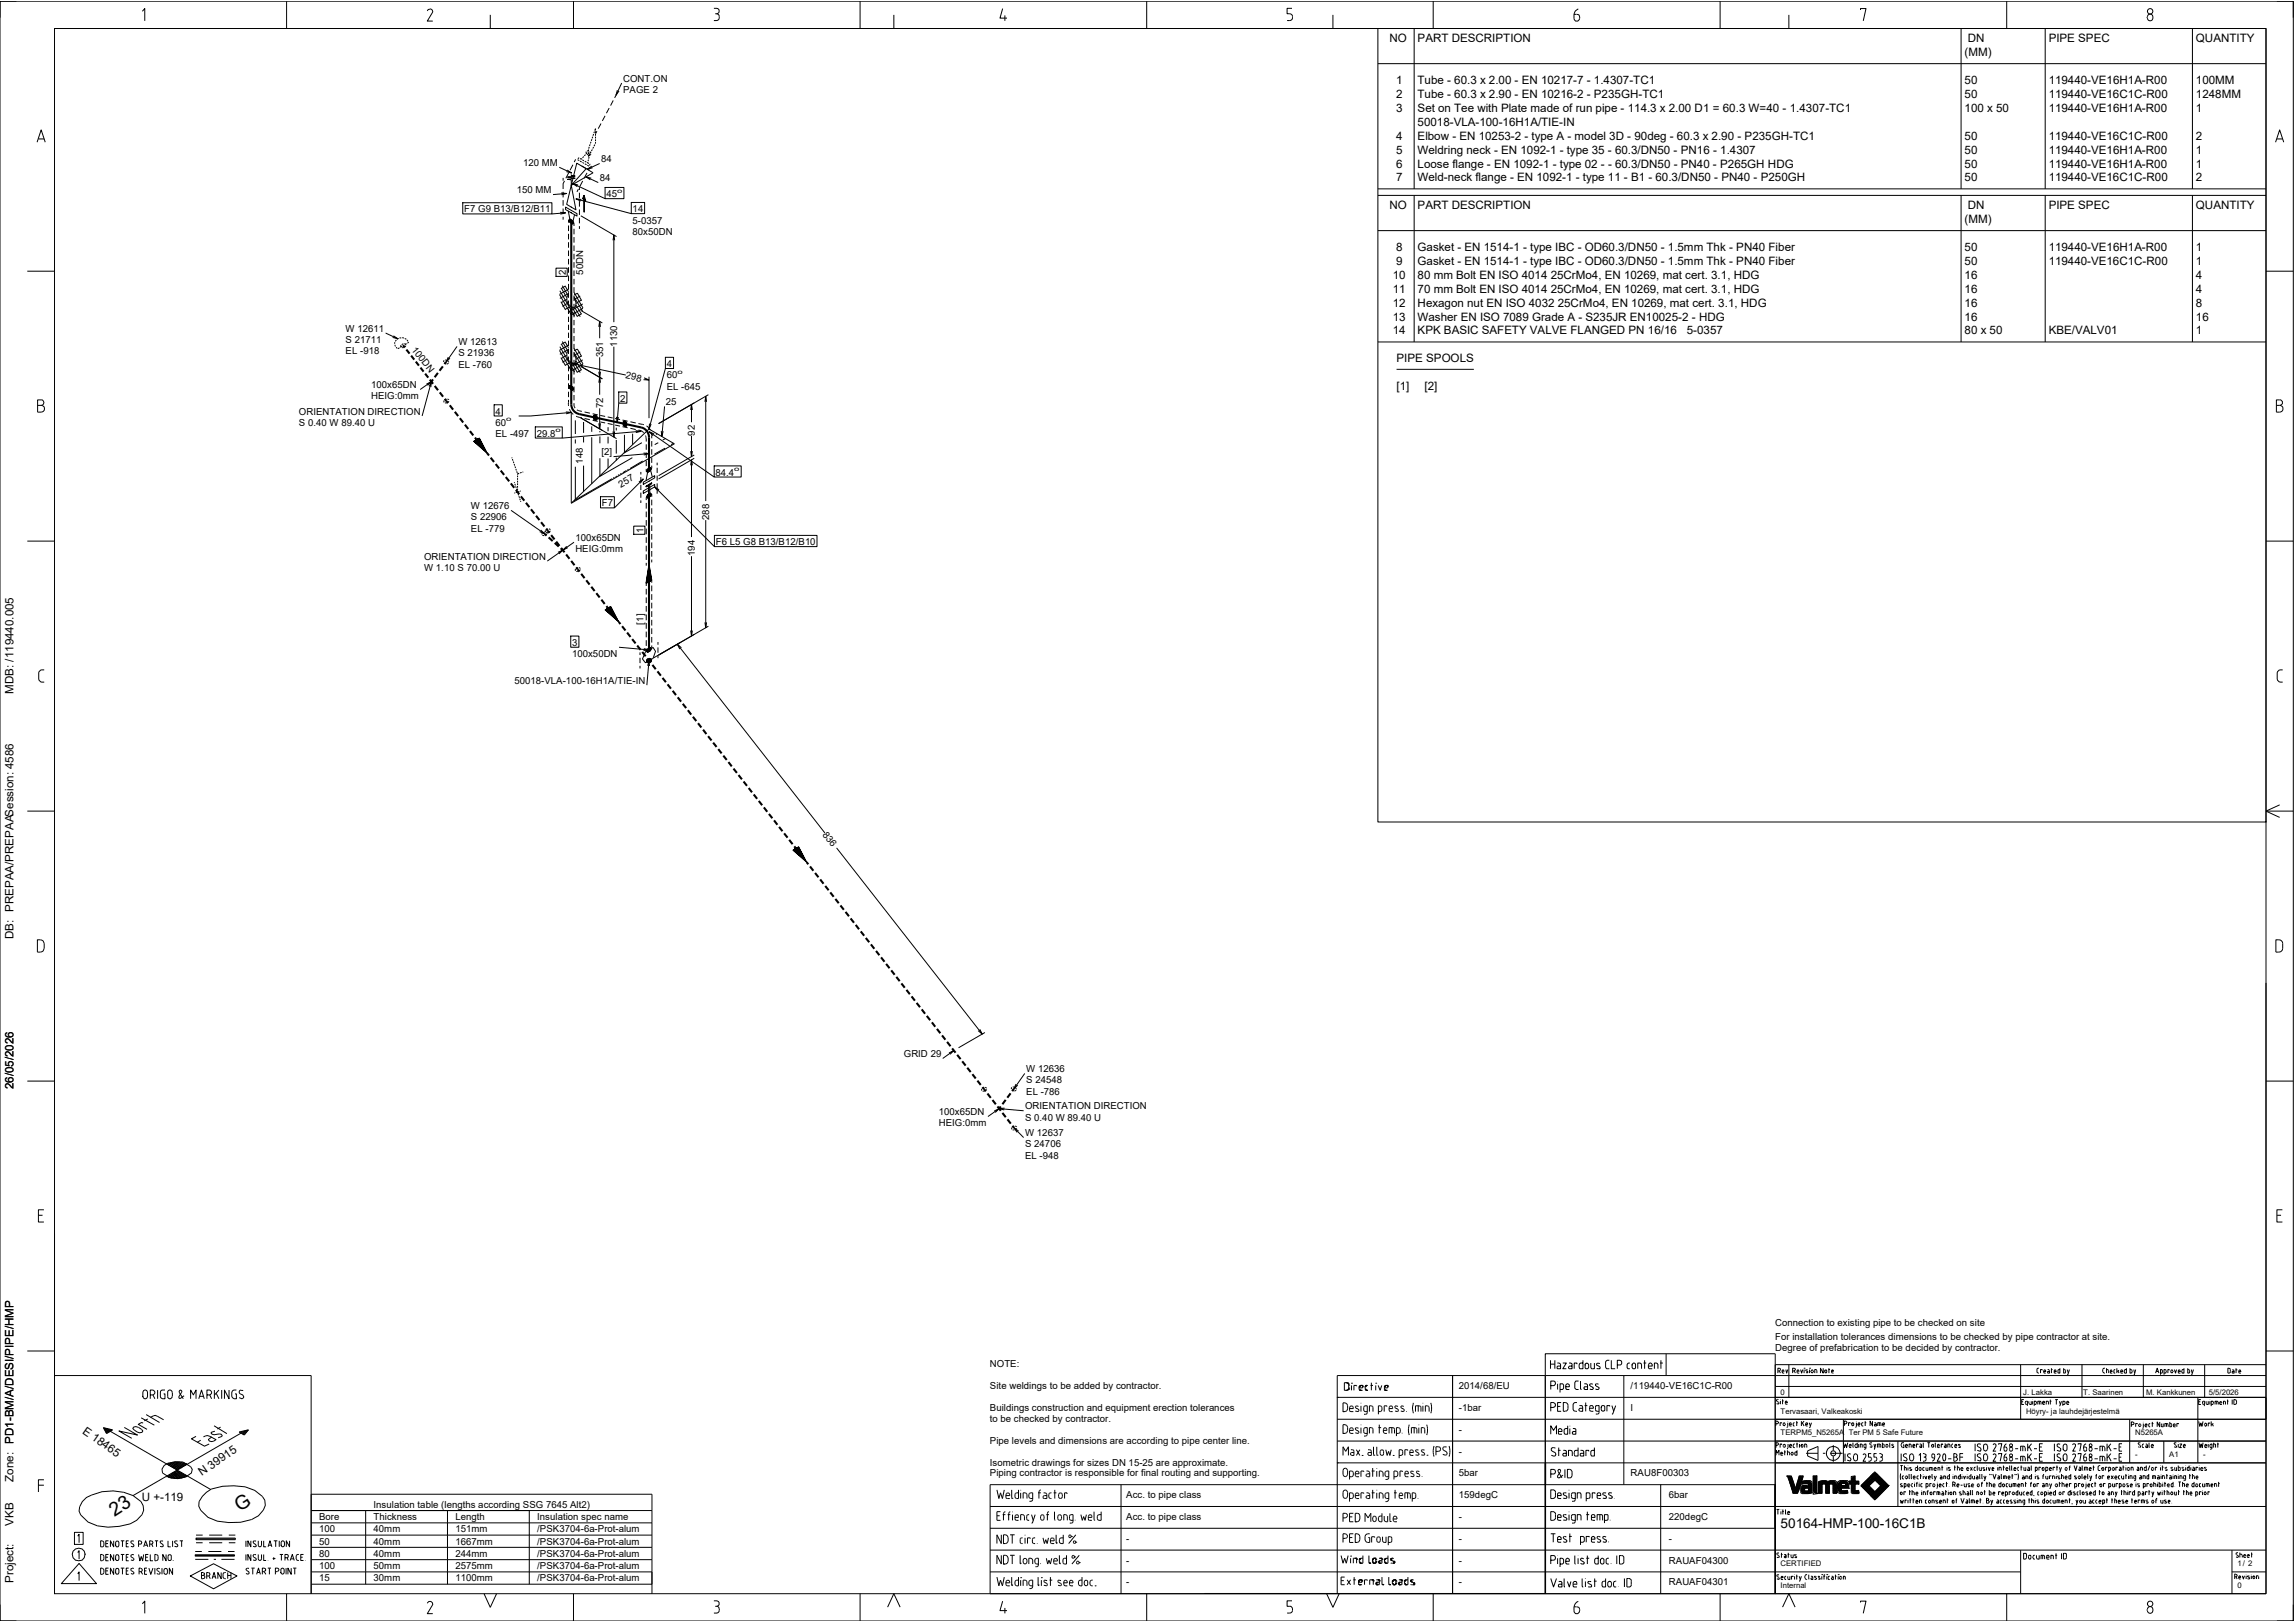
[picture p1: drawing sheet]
<svg xmlns="http://www.w3.org/2000/svg" width="841mm" height="594mm" viewBox="0 0 841 594" stroke-linecap="round" stroke-linejoin="round" font-family="sans-serif">
<defs><g id="words">
<g font-size="7.1">
<text x="42" y="556" transform="rotate(-33 42 556)">23</text>
<text x="87.9" y="554" transform="rotate(-33 87.9 554)">G</text>
</g>
<text font-size="4.9" x="652.5" y="560">50164-HMP-100-16C1B</text>
<g font-size="4.2">
<text x="509.2" y="15.5">NO</text>
<text x="519.5" y="15.5">PART DESCRIPTION</text>
<text x="721.1" y="15.5">DN</text>
<text x="750.7" y="15.5">PIPE SPEC</text>
<text x="804.7" y="15.5">QUANTITY</text>
<text x="719.9" y="20.5">(MM)</text>
<text x="511.6" y="30.8">1</text>
<text x="511.6" y="35.9">2</text>
<text x="519.5" y="30.8">Tube - 60.3 x 2.00 - EN 10217-7 - 1.4307-TC1</text>
<text x="519.5" y="35.9">Tube - 60.3 x 2.90 - EN 10216-2 - P235GH-TC1</text>
<text x="719.9" y="30.8">50</text>
<text x="719.9" y="35.9">50</text>
<text x="750.7" y="30.8">119440-VE16H1A-R00</text>
<text x="750.7" y="35.9">119440-VE16C1C-R00</text>
<text x="804.7" y="30.8">100MM</text>
<text x="804.7" y="35.9">1248MM</text>
<text x="511.6" y="41">3</text>
<text x="519.5" y="41">Set on Tee with Plate made of run pipe - 114.3 x 2.00 D1 = 60.3 W=40 - 1.4307-TC1</text>
<text x="719.9" y="41">100 x 50</text>
<text x="750.7" y="41">119440-VE16H1A-R00</text>
<text x="804.7" y="41">1</text>
<text x="519.5" y="46">50018-VLA-100-16H1A/TIE-IN</text>
<text x="511.6" y="51.2">4</text>
<text x="519.5" y="51.2">Elbow - EN 10253-2 - type A - model 3D - 90deg - 60.3 x 2.90 - P235GH-TC1</text>
<text x="719.9" y="51.2">50</text>
<text x="750.7" y="51.2">119440-VE16C1C-R00</text>
<text x="804.7" y="51.2">2</text>
<text x="511.6" y="56.3">5</text>
<text x="519.5" y="56.3">Weldring neck - EN 1092-1 - type 35 - 60.3/DN50 - PN16 - 1.4307</text>
<text x="719.9" y="56.3">50</text>
<text x="750.7" y="56.3">119440-VE16H1A-R00</text>
<text x="804.7" y="56.3">1</text>
<text x="511.6" y="61.4">6</text>
<text x="519.5" y="61.4">Loose flange - EN 1092-1 - type 02 - - 60.3/DN50 - PN40 - P265GH HDG</text>
<text x="719.9" y="61.4">50</text>
<text x="750.7" y="61.4">119440-VE16H1A-R00</text>
<text x="804.7" y="61.4">1</text>
<text x="511.6" y="66.5">7</text>
<text x="519.5" y="66.5">Weld-neck flange - EN 1092-1 - type 11 - B1 - 60.3/DN50 - PN40 - P250GH</text>
<text x="719.9" y="66.5">50</text>
<text x="750.7" y="66.5">119440-VE16C1C-R00</text>
<text x="804.7" y="66.5">2</text>
<text x="509.2" y="76.7">NO</text>
<text x="519.5" y="76.7">PART DESCRIPTION</text>
<text x="721.1" y="76.7">DN</text>
<text x="750.7" y="76.7">PIPE SPEC</text>
<text x="804.7" y="76.7">QUANTITY</text>
<text x="719.9" y="81.7">(MM)</text>
<text x="511.6" y="92">8</text>
<text x="519.5" y="92">Gasket - EN 1514-1 - type IBC - OD60.3/DN50 - 1.5mm Thk - PN40 Fiber</text>
<text x="719.9" y="92">50</text>
<text x="750.7" y="92">119440-VE16H1A-R00</text>
<text x="804.7" y="92">1</text>
<text x="511.6" y="97.1">9</text>
<text x="519.5" y="97.1">Gasket - EN 1514-1 - type IBC - OD60.3/DN50 - 1.5mm Thk - PN40 Fiber</text>
<text x="719.9" y="97.1">50</text>
<text x="750.7" y="97.1">119440-VE16C1C-R00</text>
<text x="804.7" y="97.1">1</text>
<text x="510.4" y="102.2">10</text>
<text x="510.4" y="107.3">11</text>
<text x="519.5" y="102.2">80 mm Bolt EN ISO 4014</text>
<text x="519.5" y="107.3">70 mm Bolt EN ISO 4014</text>
<text x="568.3" y="102.2">25CrMo4, EN 10269, mat cert. 3.1, HDG</text>
<text x="568.3" y="107.3">25CrMo4, EN 10269, mat cert. 3.1, HDG</text>
<text x="719.9" y="102.2">16</text>
<text x="719.9" y="107.3">16</text>
<text x="804.7" y="102.2">4</text>
<text x="804.7" y="107.3">4</text>
<text x="510.4" y="112.4">12</text>
<text x="519.5" y="112.4">Hexagon nut EN ISO 4032</text>
<text x="570.9" y="112.4">25CrMo4, EN 10269, mat cert. 3.1, HDG</text>
<text x="719.9" y="112.4">16</text>
<text x="804.7" y="112.4">8</text>
<text x="510.4" y="117.5">13</text>
<text x="519.5" y="117.5">Washer EN ISO 7089 Grade A - S235JR EN10025-2 - HDG</text>
<text x="719.9" y="117.5">16</text>
<text x="804.7" y="117.5">16</text>
<text x="510.4" y="122.6">14</text>
<text x="519.5" y="122.6">KPK BASIC SAFETY VALVE FLANGED PN 16/16</text>
<text x="618.1" y="122.6">5-0357</text>
<text x="719.9" y="122.6">80 x 50</text>
<text x="750.7" y="122.6">KBE/VALV01</text>
<text x="804.7" y="122.6">1</text>
<text x="511.8" y="132.8">PIPE SPOOLS</text>
<text x="511.8" y="143">[1]</text>
<text x="522" y="143">[2]</text>
<text x="5" y="254.2" transform="rotate(-90 5 254.2)">MDB: /119440.005</text>
<text x="5" y="344.2" transform="rotate(-90 5 344.2)">DB: PREPAA/PREPAASession: 4586</text>
<text x="5" y="399.1" transform="rotate(-90 5 399.1)">26/05/2026</text>
<text x="30" y="525" transform="rotate(35 30 525)">E 18465</text>
<text x="5" y="529" transform="rotate(-90 5 529)">PD1-BM/A/DESI/PIPE/HMP</text>
<text x="5" y="543" transform="rotate(-90 5 543)">Zone:</text>
<text x="74" y="541" transform="rotate(-35 74 541)">N 39915</text>
<text x="52" y="550">U +-119</text>
<text x="5" y="559" transform="rotate(-90 5 559)">VKB</text>
<text x="5" y="580" transform="rotate(-90 5 580)">Project:</text>
</g>
<g font-size="3.5">
<text x="228.3" y="29.9">CONT.ON</text>
<text x="228.3" y="34.1">PAGE 2</text>
<text x="220.2" y="59.4">84</text>
<text x="191.7" y="60.8">120 MM</text>
<text x="189.4" y="70.8">150 MM</text>
<text x="219.8" y="66.4">84</text>
<text x="170.1" y="77.9">F7 G9 B13/B12/B11</text>
<text x="222.2" y="72.3">45</text>
<text x="231.8" y="77.8">14</text>
<text x="231.8" y="81.9">5-0357</text>
<text x="231.8" y="86.1">80x50DN</text>
<text x="207.4" y="100.7" transform="rotate(-90 207.4 100.7)">2</text>
<text x="213.7" y="100.7" transform="rotate(-90 213.7 100.7)">50DN</text>
<text x="126.6" y="121.5">W 12611</text>
<text x="126.6" y="125.7">S 21711</text>
<text x="126.6" y="129.8">EL -918</text>
<text x="150.7" y="128.1" transform="rotate(52 150.7 128.1)">100DN</text>
<text x="168" y="126.4">W 12613</text>
<text x="168" y="130.6">S 21936</text>
<text x="221" y="130.9" transform="rotate(-90 221 130.9)">351</text>
<text x="226.2" y="127" transform="rotate(-90 226.2 127)">1130</text>
<text x="168" y="134.7">EL -760</text>
<text x="244.3" y="134.5">4</text>
<text x="136" y="142.2">100x65DN</text>
<text x="229.1" y="138.6" transform="rotate(12 229.1 138.6)">298</text>
<text x="244.3" y="138.7">60</text>
<text x="244.3" y="142.8">EL -645</text>
<text x="136" y="146.4">HEIG:0mm</text>
<text x="221" y="149.6" transform="rotate(-90 221 149.6)">72</text>
<text x="227.2" y="147.2">2</text>
<text x="244" y="148.4">25</text>
<text x="109.5" y="151.9">ORIENTATION DIRECTION</text>
<text x="181.6" y="151.9">4</text>
<text x="109.5" y="156.1">S 0.40 W 89.40 U</text>
<text x="181.6" y="156.1">60</text>
<text x="181.6" y="160.2">EL -497</text>
<text x="196.7" y="160">29.8</text>
<text x="254.6" y="159.7" transform="rotate(-90 254.6 159.7)">92</text>
<text x="220.4" y="166.8">[2]</text>
<text x="213.6" y="169.9" transform="rotate(-90 213.6 169.9)">148</text>
<text x="227.6" y="178.7" transform="rotate(-30 227.6 178.7)">257</text>
<text x="262.2" y="174.3">84.4</text>
<text x="220.5" y="185.6">F7</text>
<text x="172.6" y="186.5">W 12676</text>
<text x="172.6" y="190.6">S 22906</text>
<text x="259.8" y="190.6" transform="rotate(-90 259.8 190.6)">288</text>
<text x="172.6" y="194.8">EL -779</text>
<text x="235.8" y="195.2" transform="rotate(-90 235.8 195.2)">1</text>
<text x="210.8" y="198.2">100x65DN</text>
<text x="210.8" y="202.3">HEIG:0mm</text>
<text x="254.6" y="203.7" transform="rotate(-90 254.6 203.7)">194</text>
<text x="262.3" y="199.8">F6 L5 G8 B13/B12/B10</text>
<text x="155.4" y="205.1">ORIENTATION DIRECTION</text>
<text x="155.4" y="209.2">W 1.10 S 70.00 U</text>
<text x="235.8" y="228.9" transform="rotate(-90 235.8 228.9)">[1]</text>
<text x="209.6" y="236.6">3</text>
<text x="209.6" y="240.8">100x50DN</text>
<text x="188.5" y="250.5">50018-VLA-100-16H1A/TIE-IN</text>
<text x="301.3" y="305.9" transform="rotate(52 301.3 305.9)">836</text>
<text x="331.2" y="387.3">GRID 29</text>
<text x="376" y="392.8">W 12636</text>
<text x="376" y="397">S 24548</text>
<text x="376" y="401.2">EL -786</text>
<text x="375.6" y="406.5">ORIENTATION DIRECTION</text>
<text x="344" y="408.6">100x65DN</text>
<text x="344" y="412.8">HEIG:0mm</text>
<text x="375.6" y="410.7">S 0.40 W 89.40 U</text>
<text x="375.6" y="416.3">W 12637</text>
<text x="375.6" y="420.5">S 24706</text>
<text x="375.6" y="424.6">EL -948</text>
<text x="650.5" y="486.1">Connection to existing pipe to be checked on site</text>
<text x="650.5" y="491.1">For installation tolerances dimensions to be checked by pipe contractor at site.</text>
<text x="650.5" y="495.1">Degree of prefabrication to be decided by contractor.</text>
<text x="362.7" y="501">NOTE:</text>
<text x="362.7" y="509">Site weldings to be added by contractor.</text>
<text x="534.6" y="509">2014/68/EU</text>
<text x="597.6" y="509">/119440-VE16C1C-R00</text>
<text x="362.7" y="517">Buildings construction and equipment erection tolerances</text>
<text x="362.7" y="521">to be checked by contractor.</text>
<text x="534.6" y="517">-1bar</text>
<text x="597.6" y="517">I</text>
<text x="534.6" y="525">-</text>
<text x="362.7" y="529">Pipe levels and dimensions are according to pipe center line.</text>
<text x="534.6" y="533">-</text>
<text x="362.7" y="537">Isometric drawings for sizes DN 15-25 are approximate.</text>
<text x="362.7" y="541">Piping contractor is responsible for final routing and supporting.</text>
<text x="534.6" y="541">5bar</text>
<text x="597.6" y="541">RAU8F00303</text>
<text x="412.7" y="549">Acc. to pipe class</text>
<text x="534.6" y="549">159degC</text>
<text x="611.5" y="549">6bar</text>
<text x="116.9" y="557">Bore</text>
<text x="136.9" y="552.5">Insulation table (lengths according SSG 7645 Alt2)</text>
<text x="136.9" y="557">Thickness</text>
<text x="166.9" y="557">Length</text>
<text x="196.9" y="557">Insulation spec name</text>
<text x="412.7" y="557">Acc. to pipe class</text>
<text x="534.6" y="557">-</text>
<text x="611.5" y="557">220degC</text>
<text x="116.9" y="561.5">100</text>
<text x="136.9" y="561.5">40mm</text>
<text x="166.9" y="561.5">151mm</text>
<text x="196.9" y="561.5">/PSK3704-6a-Prot-alum</text>
<text x="116.9" y="566">50</text>
<text x="136.9" y="566">40mm</text>
<text x="166.9" y="566">1667mm</text>
<text x="196.9" y="566">/PSK3704-6a-Prot-alum</text>
<text x="412.7" y="565">-</text>
<text x="534.6" y="565">-</text>
<text x="611.5" y="565">-</text>
<text x="116.9" y="570.5">80</text>
<text x="116.9" y="575">100</text>
<text x="136.9" y="570.5">40mm</text>
<text x="136.9" y="575">50mm</text>
<text x="166.9" y="570.5">244mm</text>
<text x="166.9" y="575">2575mm</text>
<text x="196.9" y="570.5">/PSK3704-6a-Prot-alum</text>
<text x="196.9" y="575">/PSK3704-6a-Prot-alum</text>
<text x="412.7" y="573">-</text>
<text x="534.6" y="573">-</text>
<text x="611.5" y="573">RAUAF04300</text>
<text x="116.9" y="579.5">15</text>
<text x="136.9" y="579.5">30mm</text>
<text x="166.9" y="579.5">1100mm</text>
<text x="196.9" y="579.5">/PSK3704-6a-Prot-alum</text>
<text x="412.7" y="581">-</text>
<text x="534.6" y="581">-</text>
<text x="611.5" y="581">RAUAF04301</text>
</g>
<g font-size="2.8">
<text x="652.5" y="511">0</text>
<text x="741.4" y="511">J. Lakka</text>
<text x="763.4" y="511">T. Saarinen</text>
<text x="786.4" y="511">M. Kankkunen</text>
<text x="809.4" y="511">5/5/2026</text>
<text x="652.5" y="518">Tervasaari, Valkeakoski</text>
<text x="742.4" y="518">Höyry- ja lauhdejärjestelmä</text>
<text x="652.5" y="526">TERPM5_N5265A</text>
<text x="677.5" y="526">Ter PM 5 Safe Future</text>
<text x="782.4" y="526">N5265A</text>
<text x="782.4" y="534">-</text>
<text x="794.9" y="534">A1</text>
<text x="807.4" y="534">-</text>
<text x="652.5" y="574">CERTIFIED</text>
<text x="819.9" y="574">1/ 2</text>
<text x="652.5" y="582">Internal</text>
<text x="819.9" y="582">0</text>
</g>
<g font-size="2.3">
<text x="226.2" y="70.6">o</text>
<text x="248.3" y="137">o</text>
<text x="185.5" y="154.4">o</text>
<text x="203.6" y="158.3">o</text>
<text x="269.1" y="172.7">o</text>
</g>
</g></defs>
<g fill="none" stroke="#000" stroke-width=".37">
<path d="M0 .4h840.4v593.6h-840.4zM6 .4h-6v6.1M20 10.4h810.4v573.6h-810.4zM52.2 4.1l.9-1v4.5M105 .4v10M157.6 3.4h-.5l-.5 .6M157.6 3.2a.95 .95 0 0 1 .8 1.5l-1.8 3h2M179.7 5.4v5M210.2 .4v10M261.6 3.1h1a1.03 1.03 0 0 1 .9 1.2 1.03 1.03 0 0 1-1.4 .7M262.6 5a.89 .89 0 0 1 .9 1M263.5 6.5a.89 .89 0 0 1-.9 1h-1"/>
<path d="M263.6 6v.5M315.2 .4v10M327.5 5.4v5M367.4 3.1l-1 3.5h2.6M368.2 5.6v2M420.2 .4v10M473.4 3.1h-1.7v1.9h1a1.28 1.28 0 0 1 1 1.3 1.28 1.28 0 0 1-1 1.2h-1M488.5 5.4v5M504.9 10.4h325.5v290.8h-325.5zM504.9 10.4h325.5M518.2 10.4v58.8M525.2 .4v10"/>
<path d="M577.8 5.3h-1v1.4a.99 .99 0 0 0 1 1 .99 .99 0 0 0 1-1M577.9 5.3a1.02 1.02 0 0 1 1 1.4M578.4 3.2a2.37 2.37 0 0 0-1.6 2.1M630.3 .4v10M655.5 5.4v5M681.8 3.7v-.6h2l-1 4.5M718.6 10.4v58.8M735.4 .4v10M749.5 10.4v58.8M786.8 6.2v.4M786.9 6.2a1.1 1.1 0 0 1 1.6-.9 1.1 1.1 0 0 1 .3 1.7 .99 .99 0 0 1-1.1 .6 .99 .99 0 0 1-.8-1M803.4 10.4v58.8"/>
<path d="M834.4 .4h6v6.1M223.2 39.6l-1 1.9M224.7 36.8l-1 1.9M226.2 33l-.5 1.9 1.1-1.6M227.8 30.4l-2.6 5.5M504.9 23.3h325.5M13.6 52.1l1.5-4.5 1.5 4.5M14.1 50.9h2.1M210.9 58.4l-.5 1M211.4 59.8l3.4 2-5.5 6.1zM211.6 58.5l.7 .4M212.2 57.9l-.2-.1-.2 .4"/>
<path d="M212.5 58.1l.6 .3M212.5 59l.6 .4M213.3 58.1l-.3 .2M213.4 58.6l.6 .3M213.4 59.5l.6 .4M213.9 57.4l-.4 .4M214.3 59.1l.6 .3M214.6 56.7l-.5 .4M214.8 55.6v.6M215.1 56.5l.6 .4M215.1 55.4h.6M215.2 59.6l.6 .3"/>
<path d="M215.2 55.9l-.4 .5M215.4 59.4l-.1 .3M215.5 56l.5 .4M215.6 58.5l-.1 .6M215.6 54.8v.7M215.6 55.8v.6M215.6 56.8v.6M215.9 57.5l-.2 .6M215.9 53.8l-.2 .7M216 55.6l.5 .5M216.1 56.6l-.2 .6M216.1 56.5l-.3 .6"/>
<path d="M216.2 52.9l-.2 .6M216.5 56.5l-.5 .4M216.6 51.9l-.2 .7M216.6 55.6l-.3 .6M216.9 51l-.2 .6M217.1 54.7l-.4 .6M217.2 50.1l-.2 .6M217.5 49.1l-.2 .6M217.5 53.9l-.3 .6M217.8 48.2l-.2 .6M218 53l-.3 .6M218.1 47.2l-.1 .7"/>
<path d="M218.2 47.1v.7M218.2 48.1v.6M218.2 49.1v.6M218.2 50.1v.6M218.2 51.1v.6M218.2 52.1l-.1 .6M218.7 48.1l-.5 .9M219.8 59.9l-4.6 2.1M220.2 45.3l-1 1.8M221.7 42.4l-1 1.9M833.9 52.1l1.5-4.5 1.5 4.5M834.4 50.9h2.1"/>
<path d="M169.6 74.3h32.6v4.1h-32.6zM204.9 61.3l4.5 2.1M205.2 77.8l2 .2-1.9 .5M205.6 70.7l2.1 .2-1.9 .5M206.4 65.2v1M206.4 67.2v2.1M206.4 70.3v2M206.4 73.3v2.1M206.4 76.4v2.1M206.4 79.5v1M206.9 66.3l-.5 1M207.2 75.9l4.2 2.4v.9l-4.2-2.4z"/>
<path d="M207.2 78l-5 .4M207.7 70.9l-5 .4M207.8 62.3l1.6 1.1-1.9-.5M208.3 77.3l.6 3.7 1 .5 .6-2.8M208.4 63.3l-1 2M209.3 67.9l1.8 9-3.4-2zM209.3 63.9v.4l1.5 .2-2.8 .4 2.8 .4-2.8 .4 1.3 .2v2M209.9 60.4l-1 2M209.9 67.3l11.8 5.5M211.1 72.9l20.2 5.4M211.8 67.8l-1.9-.5 1.6 1.1M211.9 69.3l-.5 1"/>
<path d="M212.3 68.6v1M212.3 70.6v2.1M212.3 73.7v2M212.3 76.7v2.1M212.3 79.8v2M212.8 79.1l13.1 7.6M213 73.1l-1.9-.2 1.7 .8M213.1 60.8l4.2 2.5-8 4.6M213.5 66.3l-1 2M214 71.6l.6 1.9-1.2-.7 .6-1.2v6.1zM214.3 60l.6 .4M214.7 64.8l4.5 2.1"/>
<path d="M215.1 63.4l-1.1 1.9M215.2 60.5l.6 .4M216.1 60.1l-.1 .5M216.1 61.4l-.5 1M216.7 65.3l-2-.5 1.7 1.1M216.8 60.9l-1.6 1.1 1.9-.5M221.7 68.7h6.9v4.1h-6.9zM231.3 74.2h4.9v4.1h-4.9zM504.9 69.2h325.5M504.9 71.6h325.5M518.2 71.6v53.7M718.6 71.6v53.7"/>
<path d="M749.5 71.6v53.7M803.4 71.6v53.7M10 99.4h10M203.7 98.3h4.1v3h-4.1zM208.3 80.6v1M208.3 82.6v2.1M208.3 85.7v2M208.3 88.8v2M208.3 91.8v2M208.3 94.9v2M208.3 97.9v2M208.4 80.7l.5-.4 1 .6 .3 .8-.3 .4-1-.6z"/>
<path d="M210.3 81.8v1M210.3 83.8v2.1M210.3 86.9v2M210.3 89.9v2.1M210.3 93v2M210.3 96.1v2M210.3 99.1v2M212.3 82.9v1M224.6 88.1l.3-2 .3 2M224.9 86.1v32M504.9 84.5h325.5M830.4 99.4h10"/>
<path d="M205 108l4.3 7.4M205.2 106.6l5.3 9.3M205.5 110.5l1.7 3.1M205.8 105.7l1.9 3.4M206.1 104.7l2 3.6M207.1 104.9l1.2 2.1M207.2 104.8l-1.7 1M207.7 109.7l-1.9 1.2M208.1 111.1l-2 1.2M208.3 108.2a2.73 2.73 0 0 0 1.6 4.4l.4 .1a2.2 2.2 0 0 0 0-3.3M208.3 101v2M208.3 104v2.1"/>
<path d="M208.3 107.1v2M208.3 110.1v2.1M208.3 113.1v2M208.3 116v2M208.3 119v1.9M208.3 107.6l-3.1 1.8M208.3 106l-3.3 1.9M209.1 112.3l-2 1M209.6 112.6l1.9 3.4M210.3 102.2v2M210.3 105.2v2.1M210.3 108.3v2"/>
<path d="M210.3 111.3v2M210.3 114.3v2M210.3 117.2v2M210.3 108.8l3.3 5.4M210.3 107.2l3.3 5.7M210.5 112.6l2.1 3.5M211.1 111.8l1.9 3.3M211.5 107.4l1.6 2.8M211.5 107.5l-1.2 .6M212.6 108.5l-2.1 1.2M212.8 113.8l7.9 4.6M213 110l-1.9 1.2"/>
<path d="M213.1 115l-1.7 1M213.6 111.4l-5.5 3.1M213.6 113l-4.2 2.4M219.4 119.8l.4-2 .2 2M219.8 117.8v6.1M141.3 122l4.5 2.1M144.2 123.1l1.6 1-1.9-.4M144.7 125.4v.6M144.7 126.3l.3 .6M145.2 127.2l.4 .5M145.2 124.5l-.3 .6M145.8 124.1l-.3 .2"/>
<path d="M146.1 124l-.3 .1M146.4 127.4l-.6 .4M146.9 126.5v.7M147 123.8h-.6M147.3 126.9l-.6 .4M147.4 123.8l.6 .1M147.8 125.9l-.6 .4M147.9 127.3h-.6M148.1 126.4l-.5 .3M148.2 125.9l.5 .4M148.3 124l.6 .3M148.7 126.7l-.5 .4"/>
<path d="M149 125.9l-.6 .4M149.1 124.6l.4 .5M149.7 125.4l-.4 .3M162.7 132.9l.7 .4M162.8 132.1l-.2 .6M163.1 131.9l.6 .2M164.1 132.3l.3 .5M164.3 130.9l-.8 1.7 1.4-1.3M164.4 133.2l-.7 .2M167.5 126.9l-4 5.7M205 128.5l4.3 7.4M205.2 127l5.3 9.3"/>
<path d="M205.5 131l1.7 3M205.8 126.2l1.9 3.3M206.1 125.1l2 3.7M207.1 125.4l1.2 2.1M207.2 125.3l-1.7 1M207.7 130.1l-1.9 1.2M208.1 131.6l-2 1.2M208.3 128.7a2.73 2.73 0 0 0 1.6 4.4h.4a2.17 2.17 0 0 0 0-3.3M208.3 121.9v1.9M208.3 124.8v2M208.3 127.8v1.9M208.3 130.7v2.1"/>
<path d="M208.3 133.8v2.2M208.3 137.1v2.2M208.3 128.1l-3.1 1.7M208.3 126.5l-3.3 1.9M209.1 132.8l-2 1M209.3 131.9v15.2M209.3 133.1l20 4.3M209.6 133.1l1.9 3.4M210.3 120.2v1.9M210.3 123.1v1.9M210.3 126v2M210.3 129v1.9"/>
<path d="M210.3 131.9v2.1M210.3 135v2.2M210.3 138.4v2.1M210.3 129.2l3.3 5.5M210.3 127.6l3.3 5.8M210.5 133.1l2.1 3.4M211.1 132.2l1.9 3.4M211.4 133.2l-2.1-.1 1.9 .9M211.5 127.9l1.6 2.7M211.5 127.9l-1.2 .6M212.6 129l-2.1 1.1M212.8 134.3l7.9 4.5"/>
<path d="M213 130.4l-1.9 1.2M213.1 135.4l-1.7 1.1M213.6 131.9l-5.5 3.1M213.6 133.4l-4.2 2.5M219.4 136.2l.4 2 .2-2M219.8 130.9v13.7M224.9 127v33.1M236 138.4l1.8 .9-2-.2M236.2 138.8l1.6 .5M237.8 138.1v15.1M243.8 130.9h3v4.1h-3zM243.8 135l-6 22.2"/>
<path d="M504.9 125.3h325.5M511.8 135.3h28.3M13.8 146.5h1.3a1.01 1.01 0 0 1 1 1 1.01 1.01 0 0 1-1 1 1.24 1.24 0 0 1 1.2 1.3 1.24 1.24 0 0 1-1.2 1.2h-1.3zM13.8 148.5h1.3M154 142.7l4.1-2.8-3.4 12.5M156.3 140.7l1.8-.8-1.4 1.3M157.3 141.6l.8-1.7-.2 1.9M162.7 147.4h.1M162.7 146.8v.6M163.6 146.2l-.6 .4M163.7 147.6h-.6M163.9 146.2l.6 .4"/>
<path d="M164.5 146.9l-.5 .5M181.1 148.3h3v4.1h-3zM190.1 152.4h4.3l14.9-1.3v33.3M196.2 156.4h9.9v4.1h-9.9zM207.4 150.9l1.9 .2-1.9 .5M208.3 140.4v2.1M208.3 143.5v2M208.3 146.5v2.2M208.3 148.7v.1M208.4 141.6l.5-.4 1 .6 .3 .8-.3 .4-1-.6zM208.7 149.9l1.4 2M210.3 147.7l.1 1 .4 .9"/>
<path d="M210.3 141.6v2.1M210.3 144.7v2M210.8 154v5M211.1 152.5l2.1 .6M211.4 150.2l1.8 .5M213.9 154.6v4M214.2 151l2 .4M214.2 153.4l2 .4M216.8 156.2v2M217.2 151.6l1.8 .4M217.2 154l1.8 .4M217.5 152.2l.6-.2 .6 .5v1.3l-.6 .2-.6-.5z"/>
<path d="M219.4 155.1l.4 2 .2-2M219.4 140.2l.4-2 .2 2M219.8 149.6v7.5M219.8 157.9v.5M219.8 159.9v2.5M220 152.2l1.8 .4M220 154.6l1.8 .4M220.7 157.7l-7.9-4.6 13.1 7.6M222.7 152.8l1.8 .4M222.7 155.2l1.8 .4M222.8 156.5v1.5M224.6 158.1l.3 2 .3-2"/>
<path d="M225.4 155.7l1.8 .5M225.4 153.4l1.8 .3M225.8 156.7v1M225.9 152.7l.2 2 .5-1.9M226.7 143.6h3v4.1h-3zM226.7 147.7l-.6 7M228.1 153.9l1.9 .5M228.1 156.3l1.9 .5M228.4 154.5l.6-.2 .6 .5v1.3l-.6 .2-.6-.5zM228.8 159.3v6.5M231 154.6l2 .4M231 156.9l2 .5"/>
<path d="M231.8 158.9v4M232.9 157.8l2 .2-1.9 .5M233.9 155.2l2 .4M233.9 157.6l1 .2 1 .8M234.9 158l-28.8 2.5M236.5 159.6l.3 2.2M236.9 156.1l1.4 1.5M237.8 157.2l9.3 5.4-37.8 21.8M237.8 157.2l-28.5 27.2M237.9 158.2l23.8 16.6M238 155.2l-.2 2 .8-1.8M238.7 158.6l.1 2"/>
<path d="M239.7 159l-1.8-.8 1.4 1.4M240.8 158.9l-.4 .3M242.3 157.9l.2 2 .5-1.9M243.5 148.9l-1 11M253.1 150.2l.3-2 .3 2M253.4 148.2v6.5M253.4 159.7v7.6M258.3 147.2l.3-2 .3 2M258.6 145.2v38.4M259.6 144.6l-18.3 10.6M834.2 146.5h1.2a1.01 1.01 0 0 1 1 1 1.01 1.01 0 0 1-1 1 1.24 1.24 0 0 1 1.2 1.3 1.24 1.24 0 0 1-1.2 1.2h-1.2zM834.2 148.5h1.2"/>
<path d="M174.7 161.1l-1.1 .6 5 4.4-2.9-5.6-2 1.2 4.5 3.9-2.6-5-1.7 1 4 3.5-2.4-4.4-1.5 .8 3.5 3.1-2.2-3.9-1.2 .7 3 2.8-1.9-3.4-.9 .5 2.4 2.4-1.7-2.8-.6 .4 2 1.9-1.5-2.2-.3 .2 1.4 1.5-1.2-1.6 3.8 5M187.6 167.6v.3M187.8 168.2l.2 .6M188.1 169.1l.2 .6M188.4 170l.2 .6M188.5 176.7v.3M188.7 177.3l.2 .6M188.7 170.9l.2 .6M189 178.2l.2 .6M189 171.8l.2 .6M189.3 179.1l.2 .6M189.3 172.7l.3 .6"/>
<path d="M189.7 173.6h.1M189.7 173.6v.3M189.7 174.3v.6M189.7 175.2v.6M189.7 176.2v.6M189.7 177.1v.7M189.7 178.1v.6M189.7 179v.7M189.7 180v.3M190.3 173.4l-.6 .2M190.9 179.9l-.3 .1M191.2 173.1l-.6 .2"/>
<path d="M191.8 172.9l-.3 .1M210.8 161v1.5M210.8 171v12M213.9 160.1v2M213.9 170.6v9.5M216.8 160.2v17M219.8 167.9v6.5M222.8 160v2.5M222.8 168v3.5M224.3 175.4l-14 8.1M225.1 174.9l-.4 .3M225.8 161.2v5"/>
<path d="M225.8 167.7v1M226 174.4l-.4 .3M226.9 173.9l-.5 .3M227.7 173.4l-.4 .3M229.5 172.4l-1.3 .8M230.3 171.9l-.4 .3M231.7 167.7l-12.2 7M234.1 176.6l1.6-1.1-1.1 1.6M234.8 172.9v1M234.8 174.8v1.9M234.8 177.7v1.9M235.2 162.2l-6.6 3.8"/>
<path d="M235.5 168.9l-4.7 2.8M235.7 179.9l4.2-2.4v.9l-4.2 2.4zM235.7 176.7l4.2-2.4v.8l-4.2 2.4zM235.7 175.5l-10.6 10.6M235.8 166l2 .2-1.9 .5M236.8 162.8v2M236.8 165.8v2M236.8 168.8v2M236.8 171.8v1M237.3 171.9l1-.6 .4 .4-.4 .8-1 .6-.4-.4zM237.6 177.6v4.1M237.8 177.5v4.1"/>
<path d="M237.8 166.2l-13 1.1M238.1 177.4v4M238.8 176.9l-2.1 1.3 2.1-1v-.3l-2.1 1.5v-.2M238.8 161.6v2M238.8 164.6v2M238.8 167.6v2M238.8 170.6v1M238.8 177.2l-2.1 1.2M239 174.7l-.7-2.8-.9 .6-.7 3.6M239.9 178.4l21.9 21.9M240.8 169.5v1M240.8 171.4v1.9"/>
<path d="M240.8 174.3v1.9M240.8 177.1v1.9M240.8 180v.9M241.2 162.2l-1.3 .7M241.5 179.5l-1.6-1.1 1.1 1.6M243.7 164.2l-3.9 2.2M243.8 160.7l-.9 .5M246.8 162.4l-.9 .5M253.1 170.5l.3-2 .3 2M253.1 165.3l.3 2 .3-2M253.4 168.5v28.3M254.4 167.9l-13.1 7.6"/>
<path d="M254.4 166.7l-13.1 7.6M261.7 170.7h9.9v4.1h-9.9zM10 198.3h10M187.3 187l12.3 8.6M188.7 180.6l-.2 .1M189.5 180.3l-.5 .2M189.6 180l.2 .6M189.9 180.9l.2 .6M190.2 181.8l.2 .6M190.3 180.1l-.5 .2M190.4 182.7l.3 .6M190.7 183.6l.2 .3"/>
<path d="M198.1 194.2l1.5 1.4-1.8-.8M198.7 196.1l.7 .2M198.9 195.3l-.4 .2 .1 .3M199.8 194.9l-.6 .3M199.9 195h.1M199.9 194.3v.7M200.2 195l.3 .5M200.4 195.8l-.6 .3M200.8 193.8l-.6 .3M200.9 195.1l-.7 .1M201.1 193.8l.5 .3M201.6 194.5l-.4 .4"/>
<path d="M210.3 198.7l-9.7 6.9M220 182h5.1v4.1h-5.1zM232.2 192.8h4.1v3h-4.1zM234.8 180.5v1.9M234.8 183.4v.9M236.8 182.2v1.1M236.8 184.3v2.1M236.8 187.4v2.1M236.8 190.6v2.1M236.8 193.7v2.1M236.8 196.8v2.1M236.8 200v2.1"/>
<path d="M237.3 181.3l1-.6 .4 .4-.4 .8-1 .6-.4-.4zM238.8 181v1.1M238.8 183.1v2.1M238.8 186.2v2.1M238.8 189.4v2.1M238.8 192.5v2.1M238.8 195.7v2M238.8 198.8v2.1M258.6 190.6v39.5M261.8 196.2h37.6v4.1h-37.6zM830.4 198.3h10M204.4 202.4l1.8-.8-1.3 1.4"/>
<path d="M207.7 200.2l-1.5 1.4 1.8-.9M210.8 208.5l.1 .7M211.8 208l-.6 .3M211.9 209.3h-.7M212.1 208l.5 .3M212.6 208.7l-.4 .4M236.8 203.1v2.1M236.8 206.3v1M236.8 213.7v1M236.8 215.8v2.1M236.8 218.9v2.1M237.8 206.7l.1 6.4-.1-2.1-.1 2.2 .3-.2-.2-2.6-.3 2.9 .6-.4-.3-3.1-.4 3.5 .9-.5-.5-3.6-.6 4.2 1.2-.7-.6-4.1-.7 4.9 1.5-.8-.8-4.7-.8 5.6 1.7-1-.9-5.3-1 6.4 2-1.2-1-5.8-1.1 7 1.1-.6"/>
<path d="M238.8 201.9v2.1M238.8 205.1v1M238.8 212.5v1M238.8 214.6v2.1M238.8 217.7v2.1M253.4 203.8v29.3M209.1 233.1h3v4.1h-3zM222.8 222.9l-1.1 .6 5 4.4-2.9-5.6-2 1.2 4.5 3.9-2.6-5-1.7 1 4 3.5-2.4-4.4-1.5 .8 3.5 3.1-2.2-3.9-1.2 .7 3 2.8-1.9-3.4-.9 .5 2.4 2.4-1.7-2.8-.6 .4 2 1.9-1.5-2.2-.3 .2 1.4 1.5-1.2-1.6 3.8 5M226.8 237.2l11 1M234.5 239.1v.9M235.9 237.7l1.9 .5-2 .2M236.5 238.9l2.8-1.6 .9 1.4-.9 2.6-2.8 1.6-1.1-1.4z"/>
<path d="M236.8 222v2.1M236.8 225.2v2.1M236.8 228.3v2.1M236.8 231.4v2.1M236.8 234.6v2.1M236.8 237.7v1.1M237.3 237.9l1-.6 .4 .4-.4 .8-1 .6-.4-.4zM238.8 220.8v2.1M238.8 224v2.1M238.8 227.1v2.1M238.8 230.3v2M238.8 233.4v2.1"/>
<path d="M238.8 236.5v1.1M241.1 235.3v1M241.1 237.2v2M248.2 236.1l54.1 69.1M249.2 235.5l-9.7 5.6M249.7 237.4l-1.5-1.3 .9 1.8M253.1 231.1l.3 2 .3-2M258.3 228.1l.3 2 .3-2M259.6 229.5l-18.3 10.6M16.2 245.5l-1.3 .1-.7 1 .1 2.6 .6 .6 1.3 .2M234.5 241v2M234.5 244v1"/>
<path d="M236.9 241.9l1.1-.6 .7 .3v.7l-1.1 .6-.7-.3zM237.3 244l.5-1.9 .2 2M237.8 242.1l-.8 9M241.1 240.2v1M836.5 245.5a1.46 1.46 0 0 0-2 1.1l.1 2.6a1.57 1.57 0 0 0 1.9 .8M10 297.2h10M830.4 297.2h10M830.4 297.2l5 2.3M835.4 294.9l-5 2.3M291.7 310.9l-1.1 .6 5 4.4-2.9-5.6-2 1.2 4.5 3.9-2.6-5-1.7 1 4 3.5-2.4-4.4-1.5 .8 3.5 3.1-2.2-3.9-1.2 .7 3 2.8-1.9-3.4-.9 .5 2.4 2.4-1.7-2.8-.6 .4 2 1.9-1.5-2.2-.3 .2 1.4 1.5-1.2-1.6 3.8 5M306.6 310.7l53.3 68.3M13.7 344.4h1.1a1.4 1.4 0 0 1 1.4 1.3v1.8a1.39 1.39 0 0 1-1.4 1.4h-1.1z"/>
<path d="M834 344.4a1.91 1.91 0 0 1 2.4 .8 3.2 3.2 0 0 1-.7 3.6l-1.7 .1zM359 377.2l.9 1.8-1.5-1.3M360.9 378.4l-9.7 5.6M830.4 360.2v139.9M10 396.2h10M347.7 385.9l1.8-.9-1.4 1.3M349.5 385l-4 2.9M359.7 399l.1 .7M360.7 398.4l-.6 .4M360.8 399.8h-.7M361 398.4l.5 .4M361.5 399.1l-.4 .5"/>
<path d="M370.8 399.3l.6 .4M370.8 398.5l-.2 .6M371.1 398.3l.7 .2M372.1 398.7l.3 .1v.4M372.3 397.2l-.8 1.8 1.4-1.3M372.4 399.6l-.7 .2M375.5 393.4l-4 5.6M830.4 396.2h10M364.3 407.1l1.8-.9-1.4 1.5M368.1 406.1l-2 .1 1.9 .5M370.7 413.1v.7M370.7 413.8l.1 .1"/>
<path d="M371.6 413.3l3.5 3.5M371.7 412.6l-.7 .4M371.7 414h-.6M372 412.6l.5 .4M372.5 413.3l-.4 .5M373.2 414.4l-1.6-1.1 1.1 1.6M375.1 407l-9-.8-4.1 2.9M14.1 445.3h1.5M16.1 443.3h-2v4.5h2M20 452.1v50M834.4 445.3h1.5M836.4 443.3h-2v4.5h2"/>
<path d="M10 495.1h10M568.2 498.5v3.1M568.2 499.9h1.6M569.8 498.5v3.1M570.7 499.5l.9 .1 .3 .4v1.6h-.8a.49 .49 0 0 1-.5-.5 .49 .49 0 0 1 .5-.5h.8M572.7 499.5h1.3l-1.3 2.1h1.3M575 499.5l.9 .1 .2 .3v1.7h-.9a.49 .49 0 0 1-.4-.6 .49 .49 0 0 1 .5-.4h.8M577.9 499.9v-.4h-1v2.1M580.1 498.5v3.1h-1.1l-.3-.6 .1-1.1 .5-.4h.8M581.2 499.6h.6l.4 .5v1l-.4 .5a.61 .61 0 0 1-.7-.1 .61 .61 0 0 1-.2-.6v-1zM583 499.5v1.7l.3 .4h1v-2.1M586.3 499.7a.71 .71 0 0 0-1.2 .3l.1 .3 1.2 .7a.56 .56 0 0 1-.3 .6 .56 .56 0 0 1-.6 0l-.4-.1"/>
<path d="M589.8 498.5h-.8l-.6 .6 .1 2.1 .3 .4h1M590.5 498.5v3.1h1.4M597.3 499.5l-.8 .1-.3 .4v1.2l.3 .4h.8M598.3 499.8a.59 .59 0 0 1 .7-.3 .59 .59 0 0 1 .3 .7v.7a.64 .64 0 0 1-.6 .7 .64 .64 0 0 1-.6-.7zM602.3 499.5h1M602.7 498.5v3.1M608.3 499.5h1M608.6 498.5v3.1M610.5 496.1v8M830.4 495.1h10M20 504.1h94v79.9M51.8 519.6l4.8 2.6"/>
<path d="M52.6 509.6a.86 .86 0 0 1 1-.2 .86 .86 0 0 1 .5 .9v1.4a.86 .86 0 0 1-.9 .9 .86 .86 0 0 1-.9-.9v-1.4zM53.6 518.4l4.9 2.9M54.2 520l-1.3 .7M55.1 511.2h.8a.9 .9 0 0 0 .9-.9 .9 .9 0 0 0-.9-.9h-.8v3.2M55.1 519.4l1.8-.7 3.1 1.6M56 511.2l.8 1.4M57.8 509.4v3.2M60.4 509.4l-1.3 .1a2.45 2.45 0 0 0 0 2.9l1.3 .2v-1.8h-.4M63.1 510.3a.81 .81 0 0 0-.8-1 .81 .81 0 0 0-.8 1v1.4a.81 .81 0 0 0 .8 .9 .81 .81 0 0 0 .8-.9M63.2 510.3v1.4M65.6 510.2l1.6 2.4M65.7 510.2l.2-.7 .7 .2v.5l-1 1.6v.6h.6l1.3-.9"/>
<path d="M69.9 512.6v-3.2l1 1.8 .9-1.8v3.2M72.8 512.6l1-3.2 1.1 3.2M73.1 511.7h1.5M75.8 511.2l1.3-.1a.9 .9 0 0 0 .5-1 .9 .9 0 0 0-.8-.7h-1v3.2M76.8 511.2l.7 1.4M78.5 509.4v3.2M79.2 510.6l1 2M80.2 509.4l-1.7 1.9M81.2 509.4v3.2M83.9 509.4v3.2l-1.7-3.2v3.2M86.6 509.4l-1.2 .1-.3 .3-.2 1.9a1.38 1.38 0 0 0 1.7 .9v-1.8h-.5M88.3 509.4a.76 .76 0 0 0-.6 .6 .76 .76 0 0 0 .3 .8l.9 .4 .4 .7-.7 .7-1-.4"/>
<path d="M88.3 509.5l.8 .1M490 512.1h.1M490 512.1h340.4M492.1 517.3h.1M492.1 514.1l1.4 .3 .3 .7v1.2l-.3 .7-.6 .3h-.8zM493.3 509.5h.1M493.3 506.7h.1M493.3 506.7h-.7v2.8h.7M493.3 506.7l.3 .1M493.6 506.8h.1M493.6 506.8l.2 .1M493.7 509.4h.1"/>
<path d="M493.7 509.4l-.4 .1M493.8 506.9h.1M493.8 506.9l.3 .3M494 509.2h.1M494 509.2l-.3 .2M494.1 508.9h.1M494.1 507.2h.1M494.1 508.9l-.1 .3M494.1 507.2l.1 .4M494.2 508.7h.1M494.2 507.6h.1M494.2 508.7l-.1 .2"/>
<path d="M494.2 507.6v1.1M494.5 516.2h1.4l-.2-.8-.5-.2-.5 .2-.2 1.4 .1 .4 1.3 .1M495.2 506.9h.1M495.2 507.7v1.8M497.1 508v-.3h-1v1.8M497.8 515.4l-.7-.2-.5 .5 1.1 .6 .2 .8-.3 .2-1-.2M498 508.3h.1M498 508.3l.1 1M498.1 509.3h.1M498.1 508.1h.1M498.1 509.3l.2 .2M498.1 508.1l-.1 .2"/>
<path d="M498.3 509.5h.1M498.3 507.8h.1M498.3 509.5h1M498.3 507.8l-.2 .3M498.5 509.5h.1M498.5 507.7h.1M498.5 507.7h.4M498.5 507.7l-.2 .1M498.7 507.7h.1M498.7 514.1v.2M498.7 515.2v2.1M498.9 507.7h.1"/>
<path d="M498.9 507.7l.3 .2M499.2 507.9h.1M499.2 507.9l.1 .3M499.3 508.2h.1M499.3 508.2v.4h-1.3M500.2 508.2h.1M500.2 508.2l.1 .9M500.3 509.3h.1M500.3 509.1h.1M500.3 508h.1M500.3 509.3l.3 .2M500.3 509.1v.2"/>
<path d="M500.3 508l-.1 .2M500.5 507.7h.1M500.5 507.7h.7M500.5 507.7l-.2 .3M500.6 509.5h.1M500.6 509.5h.6M500.8 509.5h.1M501 517.3l-1.2-.2-.1-1.4 .5-.5h.8v2.5l-.2 .5h-1M501.8 517.3v-2.1l1.2 .2 .1 1.9M502.2 507.7h.9M502.5 506.7v2.8M504.1 506.9h.1"/>
<path d="M504.1 507.7v1.8M505 507.7l.7 1.8 .6-1.8M505.1 517.3h.7l.6-.6v-1l-.6-.5h-.7v3M507.3 509.3h.1M507.3 508.3h.1M507.3 508.1h.1M507.3 509.3l.2 .2M507.3 508.1v1.2M507.5 509.5h.1M507.5 507.8h.1M507.5 509.5h1M507.5 507.8l-.2 .3"/>
<path d="M507.7 509.5h.1M507.7 507.7h.1M507.7 507.7h.5M507.7 507.7l-.2 .1M508 507.7h.1M508.2 507.7h.1M508.2 515.4v-.2h-1v2.1M508.2 507.7l.2 .2M508.4 507.9h.1M508.4 507.9l.1 .3M508.5 508.2h.1M508.5 508.2v.4h-1.2"/>
<path d="M509 516.2h1.3l-.1-.8-.5-.2-.5 .2-.2 1.4 .2 .4 1.1 .1M512.3 515.4l-.7-.2-.4 .1-.1 .4 1.1 .6 .2 .8-.3 .2-.9-.2M514.4 515.4l-.7-.2-.4 .5 1.1 .6 .1 .8-.3 .2-.9-.2M515.4 517.1v.2M517.9 514.1l-.3 1.5 .3 2.3M518.7 517.3v-2.1l1.9 .2 .1 1.9M519.7 515.2v2.1M521.4 514.1v.2M521.4 515.2v2.1M522.3 517.3v-2.1l1.2 .2 .2 1.9M524.3 514.1l.3 1.5-.3 2.3M532.3 504.1v79.9"/>
<path d="M566.3 504.1v79.9v-87.9h84.2v87.9h-287.7v-40h287.7M568.3 507.8h.9a.84 .84 0 0 0 .8-.9 .84 .84 0 0 0-.8-.8h-.9v3.1M568.3 515.7h.9a.9 .9 0 0 0 .8-.8 .9 .9 0 0 0-.8-.9h-.9v3.2M570.8 506.1v.1M570.8 507.1v2.1M570.8 515.4h1M571.7 509.2h.9l.4-.5v-1.1l-.4-.5h-.9v3.2M572.1 514h-1.3v3.2h1.3M573.6 517.1a.86 .86 0 0 0 1-.9v-1.2a1.02 1.02 0 0 0-1-1h-.7v3.2h.7M573.8 508.2h1.3a.72 .72 0 0 0-.3-1 .72 .72 0 0 0-.9 .2v1.7l1.2 .1M577.3 517.2h.6M577.9 514h-.8l-.6 .6v1.9l.4 .6h.4"/>
<path d="M578.5 506.1h-1l-.4 .6 .1 2.1 .5 .4h.8M578.8 515.1h.9l.3 .6v1.5h-.9M579.2 506.1v2.9l.4 .2M580 516h-1a.51 .51 0 0 0-.4 .6 .51 .51 0 0 0 .5 .5M580.6 507.1h.7l.5 .5v1.6l-1.1-.1a.51 .51 0 0 1-.2-.5 .51 .51 0 0 1 .4-.4h.9M580.7 515.1h1M581.1 514v3.2M582.5 515.7v.9M582.6 516.6l.1 .4 .4 .1M582.6 515.7a.69 .69 0 0 1 .8-.6 .69 .69 0 0 1 .5 .9h-1.4M583.1 517.2h.8M583.7 507.3a.69 .69 0 0 0-.7-.3 .69 .69 0 0 0-.5 .6l1.3 .8a.67 .67 0 0 1-.3 .8 .67 .67 0 0 1-.9-.2"/>
<path d="M585.8 507.3a.6 .6 0 0 0-.7-.3 .6 .6 0 0 0-.4 .7l1.2 .7a.67 .67 0 0 1-.4 .8 .67 .67 0 0 1-.8-.2M586 517.2l-1.2-.2v-1.8l1.2-.1v2.7l-.4 .4h-.8M586.9 515.3l.4-.2a.58 .58 0 0 1 .6 .1 .58 .58 0 0 1 .2 .5v.8a.65 .65 0 0 1-.7 .7 .65 .65 0 0 1-.6-.7zM589.9 515.4v-.3h-1v2.1M590.7 515.1l.7 2.1M592.1 515.1l-1.1 3.1h-.3M592.7 500.2h.7a.86 .86 0 0 0 .9-.9 .86 .86 0 0 0-.9-.8h-.7v3.1M595.1 504.1v39.9M600.2 501.6v-2.1l1.2 .2 .1 1.9M604 500.2v.9l.3 .5h1.2M604.2 500.2v-.1a.65 .65 0 0 1 .7-.6 .65 .65 0 0 1 .6 .7v.4h-1.5M606.2 501.6v-2.1l1.1 .1 .3 .4v1.6"/>
<path d="M650.5 500.1h179.9v12M650.5 512.1v16M650.5 508.1h179.9M651.2 513.6l.5 .2M651.3 512.9l-.3 .2 .2 .4M651.3 512.8l.4 .1M651.5 502.4h.5l.4 .8M651.7 513.9l.2 .4-.2 .2-.7-.1M652 502.3l.3-.1v-.7l-.8-.1v1.8M652.4 512.8v.1M652.4 513.4v1.2M653 513.4h.6"/>
<path d="M653.1 502.8l.2 .3M653.2 512.8v1.8M653.3 503.2h.5M653.7 502.4l-.3-.4-.3 .1-.1 .7M653.8 502.4l-.8 .1M654.3 514.3v.2l.7 .1M654.4 501.9l.3 1.3 .4-1.3M654.9 513.8l-.4-.4-.3 .9M655 513.8v.2h-.8M655.5 500.1v12M656.9 502.4h.5M657.4 502.3l.5-.6-1-.3v1.8"/>
<path d="M657.5 502.4l.4 .8M658.7 503.2h.6M659.2 502.4l-.3-.4a.66 .66 0 0 0-.2 1.1M659.3 502.4l-.8 .1M659.8 501.9l.4 1.3 .4-1.3M661.1 501.4h.1M661.1 501.9v1.3M661.8 503l.5 .1M662.4 502.1l-.4-.2-.3 .3 .8 .6-.3 .3M663.1 501.4h.1M663.1 501.9v1.3M663.6 502.4v.4"/>
<path d="M663.7 502.4l.4-.4 .3 .4M663.7 502.8l.4 .3 .3-.3M664.5 502.4v.4M665.7 502.3l-.2-.4h-.5v1.3M665.8 502.3v.9M668.1 501.4v1.8l-1-1.8v1.8M668.8 502.1l.3-.1 .3 .4-.3 .7-.4-.3zM670 501.9h.6M670.2 501.4v1.8M671.2 502.5l.7-.1-.4-.4-.2 .1-.1 .7 .3 .3M671.5 503.2h.4M740.5 500.1v20"/>
<path d="M740.8 513.7h.6M741.7 512.9h-.9v1.8h.9M742.1 513.8v.5M742.3 513.8l.6-.3v1.7M742.3 514.3l.3 .4h.3M743.5 513.5v.8M744.4 513.5v1.2h-.5l-.3-.4M744.8 512.9h.1M744.8 513.5v1.2M746.1 513.8l-.7-.3v1.7M746.1 514.3l-.3 .4h-.4M746.3 513.8v.5"/>
<path d="M746.9 503.2h.3M747.2 501.4l-.6 .1-.2 .3v.9l.5 .4M747.3 513.5v1.2M747.9 513.8l-.3-.3h-.9v1.2M747.9 513.8v.9M748.3 502.2v-.3h-.6v1.3M748.5 514.1h.7l-.1-.5h-.5l-.1 .8 .7 .3M748.9 502.6h.8l-.2-.5h-.4l-.2 .8 .8 .3M749.8 514.7v-1.2l.7 .1 .2 1.1M750.4 501.9l.6 .4M751 502.3v.9l-.6-.1v-.5h.6M751.1 513.5h.6"/>
<path d="M751.3 512.9v1.8M751.6 501.9h.6M751.7 501.4v1.8M753.1 512.9h1M753.4 502.4l-.3-.4-.3 .1-.1 .8 .8 .3M753.5 502.4v.2h-.8M753.5 512.9v1.8M754.7 513.5l.3 1.2M754.8 501.4v1.8l-.7-.1v-1l.7-.2M755.4 513.5l-.7 1.7M755.9 514.7h.5l.3-.4-.3-.8h-.5v1.7M756.2 501.4v1.8h.4l.3-.9-.3-.4h-.4"/>
<path d="M757.3 514.1h.8l-.2-.5h-.4l-.2 .8 .8 .3M757.5 501.9l.4 1.3M758.3 501.9l-.5 1.9h-.3M762.9 500.1v12M770.5 501.8v.9M770.6 502.7l.4 .4M771 503.2h.3M771.3 501.4l-.6 .1-.1 .3M771.9 501.9h.4l.3 .4M771.9 501.4v1.8M772.7 502.3v.9M773.9 502.4l-.1-.3h-.4l-.1 1 .7 .1"/>
<path d="M774 502.4v.2h-.7M775.1 501.9l-.5 .2v1l.5 .1M775.7 501.4v1.8M776.1 502.4l.4 .8M776.5 502.2l-.8 .4M777 502.4v.5M777.1 502.9l.2 .3h.6M777.1 502.4l.3-.4 .5 .6h-.9M779.2 501.4v1.8l-.7-.1v-1l.7-.2M780.5 501.4v1.8l.7-.1v-.3M780.5 501.9h.4l.3 .4M781.3 502.3v.5"/>
<path d="M781.9 501.9l.3 1.3M782.6 501.9l-.5 1.9h-.2M785.4 500.1v12M789.9 503.2l.6-1.8 .6 1.8M790.1 502.6h.8M791.7 503.2l.6-.1 .1-.8-.3-.4h-.4v1.9M793.7 502.3l-.3-.4h-.4v1.9M793.7 502.8v.3l-.7 .1M793.8 502.3v.5M794.9 502.2v-.3h-.5v1.3M796.2 502.4l-.3-.4-.4 .4 .1 .6 .3 .1 .3-.3M796.3 502.4v.4"/>
<path d="M796.8 501.9l.4 1.3 .4-1.3M798.9 502.4l-.3-.4-.3 .1-.1 .8 .2 .3h.6M799 502.4v.2h-.8M799.5 502.3v.5M800.3 501.4v1.8l-.7-.1v-.3M800.3 501.9h-.5l-.2 .4M801.7 501.4v1.8h.4l.3-.9-.3-.4h-.4M803 501.9l.3 1.3M803.8 501.9l-.8 1.9M805.4 512.1v24M805.7 513.7h.6M806.5 512.9h-.8v1.8h.8"/>
<path d="M807.8 514.7h-.4l-.3-.4 .3-.8h.4v1.8M807.9 500.1v12M808.4 513.5v.8M809.2 513.5v1.2h-.4l-.3-.4M809.8 512.9h.1M809.8 513.5v1.2M811 513.8l-.2-.3h-.5v1.8M811 514.3l-.2 .4h-.5M811.1 513.8v.5M812.3 513.5v1.2M812.8 513.8l-.3-.3h-.8v1.2M812.9 513.8v.9"/>
<path d="M814.1 513.9l-.5-.2-.2 .7 .8 .3M814.2 513.9v.2h-.8M814.8 514.7v-1.2l.6 .1 .1 1.1M816.1 513.5h.5M816.3 512.9v1.8M816.4 501.4l.8 .2 .1 1.3-.2 .2-.7 .1zM818 502l.6 .1 .1 1.1-.7-.1v-.5h.7M818 512.9v1.8M818.6 512.9l1 .5-.1 1-.5 .3h-.4zM819.3 502h.6M819.4 501.4v1.8M821.1 502.4l-.1-.3h-.4l-.2 .8 .8 .3"/>
<path d="M821.2 502.4v.2h-.8M830.4 512.1v8h-179.9M830.4 512.1v71.9h-179.9v-47.9M830.4 504.1h-340.4v79.9M37.9 523.1l3.4 .9-2.2 1.3zM38.2 523.1l-.1 .3M38.4 523.4l-.3 .3M38.7 523.4l-.5 .4M38.9 523.4l-.5 .6M39.1 523.5l-.7 .6M39.4 523.5l-.9 .9M39.5 523.5l-.8 .9"/>
<path d="M39.8 523.7l-1.1 1M39.9 523.7l-1.1 1.2M40.2 523.7l-1.3 1.3M40.4 524.4l36.8 21.4M40.5 523.8l-1.6 1.4M40.6 523.8l-1.2 1.2M40.9 523.8l-.8 .9M41.1 524l-.5 .4M45.6 523.1l4.8 2.8-6.8-1.5 4.7 2.7M49 523a3.1 3.1 0 0 1 3.3 1.4l-.3 .5a3.2 3.2 0 0 1-3.3-1.4zM52.5 521.5l-.6-.2-1.2 .6 3.2 1.9M60.1 537l1.2-.8 3-.6 2.8 .2 2.8 1.6 .6 1-.3 1.3a7.7 7.7 0 0 1-10.6 0l-.2-1.4z"/>
<path d="M61.3 536.4h-.3M61.8 536.2l-.5 .5M62.1 536.1l-.8 .6M62.5 535.9l-.9 1M62.8 539.8l2.2 2M62.9 535.9l-1.1 1M63.1 539.8l2.1 2M63.2 535.8l-1.3 1.2M63.2 539.7l2.2 2.1M63.4 539.5l2.2 2.3M63.5 539.4l2.4 2.3M63.7 535.8l-1.6 1.3"/>
<path d="M63.8 539.3l2.4 2.4M64 535.6l-1.6 1.8M64 539.3l2.5 2.4M64.1 539.2l2.7 2.5M64.3 535.6l-1.8 1.8M64.4 539l2.5 2.5M64.4 535.6l-1.8 1.8M64.4 538.9l2.8 2.6M64.7 538.9l2.8 2.5M64.7 535.6l-1.8 2.1M65 538.9l2.5 2.5M65 535.6l-1.9 2.1"/>
<path d="M65.3 535.6l-2.1 2.1M65.6 535.6l-2.2 2.4M65.6 539.2l2.2 2M65.9 535.6l-2.2 2.4M66.2 535.8l-2.4 2.3M66.3 539.5l1.8 1.7M66.5 535.8l-2.5 2.3M66.8 535.8l-2.5 2.5M66.9 535.8l-2.5 2.6M67.2 535.9l-2.8 2.7M67.5 535.9l-2.8 2.7M67.5 536.1l-2.5 2.5"/>
<path d="M67.8 536.1l-2.2 2.2M68.1 536.2l-1.8 1.8M68.4 536.2l-1.3 1.2M68.4 536.4l-.6 .6M68.5 536.4l-.1 .3M71.8 526.3l-1.6 .9 4.7 2.7 1.7-.8M73.5 527.8l-1.3 .8M74.6 526.5l1.4-.5 3.1 1.5-.8 .6h-1.5l-.5-.6 1.4-1M78.4 522.5l4.7 2.8M78.7 524.4l-1.3 .5v.3l1 .6 2.7-.2 .3 .4-.1 .3-1.4 .6M80.8 523l-1.2 .7M87.6 524.7l3.4-.7-1.5 1.9z"/>
<path d="M87.8 524.7v.2M88.3 525.2l-39.5 22.8M88.3 524.7l-.2 .3M88.9 524.4l-.7 .8M89.5 524.4l-1 .9M89.9 524.1l-1.1 1.4M90.5 524.1l-1.6 1.5M91 524l-1.8 1.8M490 536.1h.1M490 520.1h340.4M490 528.1h340.4M490 536.1h340.4"/>
<path d="M492.1 525.3h.1M492.1 522.1l1.4 .3 .3 .7v1.2l-.3 .7-.6 .3h-.8zM492.1 533.3v-3.1l1 1.6 1-1.6v3.1M492.3 538.3l.7-.3 .8 .9v1.3l-.8 .9-.7-.3-.2-.6zM494.5 524.1h1.4l-.2-.7-.5-.3-.5 .3-.2 1.3 .5 .6h.9M495 531.2l1 .2 .1 1.9-1.1-.2-.2-.4 .2-.3 1.1-.2M497 531.2l1.3 2.1M497.8 523.4l-.7-.3-.4 .2-.1 .4 1.1 .7 .2 .6-.3 .3-1-.3M498.3 531.2l-1.3 2.1M498.7 522.1v.1M498.7 523.1v2.2M499.1 533.3h.1"/>
<path d="M499.7 539.3v-.3h-1v2.1M500.7 539l1 .2 .2 1.9-1.2-.2-.2-.3 .2-.4 1.2-.2M501 525.3l-1.2-.3-.1-1.2 .5-.7h.8v2.5l-.6 .6h-.6M501.3 531.2l1 .2 .2 1.9-1.2-.2v-.7l1.2-.2M501.8 525.3v-2.2l1.2 .3 .1 1.9M502.6 539h1.1M503 538v3.1M503.3 530.2l.1 3.1M503.4 533.3h.1M504.5 530.2l.1 3.1M504.5 538v.1M504.5 539v2.1"/>
<path d="M504.6 533.3h.1M505.1 523.1h1M505.4 522.1v3.2M505.9 531.5l.4-.3 .6 .3v1.6l-.6 .2-.4-.2-.2-.4zM506.9 524.1h1.3l-.2-.7-.4-.3-.5 .3-.2 1.3 .5 .6h.8M507.8 531.2l.5 2.1 .5-1.5 .5 1.5 .5-2.1M509 525.3v-2.2l1.9 .3 .1 1.9M510 523.1v2.2M510.5 533.3h.1M511.7 525.3h.8l.6-.6v-.9l-.6-.7h-.8v3.1M512.7 533.3l1.1-.2 .2-.4-.2-1.3-1.1-.2v3.1M513.8 525v.3"/>
<path d="M513.9 539.3v-.3h-.9v2.1M515.8 531.5v-.3h-1v2.1M516.4 522.1l-.3 1.4 .3 2.4M516.6 532.2h1.3l-.2-.7-.5-.3-.4 .3-.2 1.2 .1 .4 .4 .2h.8M517.2 525.3v-2.2l1.8 .3 .2 1.9M518 539.2l-.7-.2-.4 .5 1.1 .7 .1 .7-.3 .2-.9-.2M518.2 523.1v2.2M519.8 531.4l-.7-.2-.4 .4 1.1 .8 .1 .7h-1.2M519.9 522.1v.1M519.9 523.1v2.2M520.1 539.2l-.7-.2-.4 .5 1.1 .7 .1 .7-.3 .2-.9-.2M520.8 525.3v-2.2l1.2 .3 .1 1.9"/>
<path d="M522 531.4l-.8-.2-.4 .4 1.1 .8 .1 .7h-1.2M522.8 522.1l.3 1.4-.3 2.4M522.9 533.3h.1M525.5 529.9l-.3 1.6 .3 2.2M526.2 531.8l1.5-.2 .2-.5-.2-.8-1.5-.1v3.1M530.1 530.2l-1.3 .1-.1 .8 1.3 .8 .3 .5-.1 .6-.5 .3-1-.3M531 529.9l.3 1.6-.3 2.2M566.4 535.9v48h-125M568.3 525.6v-3.1l1 1.6 1.1-1.6v3.1M570 530.6a.83 .83 0 0 0-1.2-.1 .83 .83 0 0 0 0 1.3l1.1 .6a.78 .78 0 0 1-.1 1.1 .78 .78 0 0 1-1.1-.2h-.2M570.9 531.5h1M571.1 524.6h1.3a.74 .74 0 0 0-.3-1 .74 .74 0 0 0-1 .2v1.5l.2 .3h1.1"/>
<path d="M571.2 530.5v3.1M572.9 531.5l1.1 .3v1.8h-.9a.51 .51 0 0 1-.4-.6 .51 .51 0 0 1 .5-.5h.8M573.5 538.4v3.1M574.4 538.4h.7a1.02 1.02 0 0 1 1 1v1.2a.86 .86 0 0 1-1 .9h-.7zM574.5 522.5v3.1h-1l-.3-.4v-1.2l.3-.5h1M574.8 533.6v-2.1l1.3 .3 .1 1.8M575.3 522.5v.2M575.3 523.5v2.1M576.4 523.5l1.1 .3v1.8h-1a.53 .53 0 0 1-.3-.6 .53 .53 0 0 1 .5-.4h.8M576.9 532.1v.9M578.3 530.5v3.1h-1.1l-.2-.6M578.3 531.5h-1.1l-.2 .6"/>
<path d="M579.2 531.5h.9l.3 .4v1.7h-.8a.5 .5 0 0 1-.5-.6 .5 .5 0 0 1 .5-.5h.8M582.2 531.8v-.3h-1v2.1M584.3 530.5v3.1h-1l-.3-.5v-1.2l.3-.4h1M650.7 521.8l.8-.2 .2-.4-.5-.4h-.5v1.7M650.8 529.6l.9-.3-.2-.6h-.7v1.8M650.8 533.3v-1.8l.5 .9 .6-.9v1.8M652.6 533v.3h.7M652.9 521.6v-.3h-.6v1.2M652.9 529.4v-.3h-.6v1.4M653.2 532.4l-.3-.3-.3 .1-.1 .8M653.3 532.4v.3h-.8M653.4 529.6v.4"/>
<path d="M653.5 529.6l.3-.3 .4 .3-.1 .6-.3 .1-.3-.3M653.8 532.1h.6M654 531.5v1.8M654.1 521.8l-.3-.5-.4 .5 .2 .6 .5-.2M654.2 521.8v.4M655 532.1h.7v.3M655 531.5v1.8M655.1 521.3v1.5l-.4 .3M655.1 530.6l-.3 .3M655.1 520.8v.1M655.2 528.7h.1M655.2 529.1v1.5"/>
<path d="M655.8 522.2v.3h.7M655.8 529.9h.7l-.1-.6h-.5l-.1 .9 .7 .3M655.8 532.4v.9M656.3 532.4v.4M656.4 521.8l-.3-.5-.3 .2-.1 .7M656.4 532.4l.3-.3 .4 .3-.2 .7h-.4l-.1-.3M656.5 521.8v.1h-.8M657.6 521.3l-.5 .3 .1 .9h.4M657.7 529.1l-.6 .5 .1 .7 .5 .2M658.2 521.3h.6M658.2 529.1h.6M658.4 520.8v1.7"/>
<path d="M658.5 531.5v1.8h-.5l-.3-.3 .1-.9h.7M658.5 528.7v1.8M659.4 528.7h.1M659.4 529.1v1.4M660.1 529.3h.5l.1 .3-.3 .7-.4-.3zM660.1 520.8v1.7M660.5 521.5l.6 1M661.1 520.8l-1 1.1M661.7 521.9h.7l-.1-.4h-.5l-.1 .7 .7 .3M661.8 532.5h4.4M662 529.6l-.3-.5h-.4v1.4M662.1 529.6v.9"/>
<path d="M662.4 531.6l3.8-1.6v5.2l-3.8-1.6zM663 521.3l.4 1.2M663.8 521.3l-.6 1.8h-.2M668 532.5h.9M670.7 532.5h4.5M671.8 529.6v1.9M671.8 532.4v.4M671.8 533.6v2M675.5 528.7l.4 1.8 .4-1.4 .4 1.4 .4-1.8M675.5 520.1v16M675.8 521.8l.8-.2 .2-.4-.4-.4h-.6v1.7M676.1 532.7v2.8"/>
<path d="M677.2 533.9l.8 .4a.64 .64 0 0 1 0 1l-1.1-.3M677.5 532.7l-.5 .6 .3 .6M677.5 532.7l.7 .1M677.6 529.6v.6M677.7 530.2l.2 .3h.5M677.7 529.6l.1-.3h.5l.1 .6h-.8M678 521.6v-.3h-.6v1.2M678.7 521.5h.5v.9h-.5zM679 528.7l.2 1.8M679.2 533.4v1.2M679.3 533.4l.3-.6a.75 .75 0 0 1 1.1 .6v1.2a.74 .74 0 0 1-.5 .7 .74 .74 0 0 1-.8-.3l-.1-.4M679.7 529.6v.4"/>
<path d="M680.3 521.3v1.5l-.4 .3M680.3 520.8v.1M680.6 528.7v1.8h-.5l-.3-.5M680.6 529.1h-.5l-.3 .5M680.8 521.8v.4M680.9 522.2l.2 .3h.5M680.9 521.8l.4-.5 .3 .6h-.8M681.1 528.7h.1M681.1 529.1v1.4M681.7 530.5v-1.4l.7 .2v1.2M682.7 533.1l.2-.3a.57 .57 0 0 1 .7 .1 .57 .57 0 0 1 .1 .7M682.8 521.3l-.6 .3 .1 .9h.5"/>
<path d="M683 529.6v.4M683.1 529.6l.3-.5h.4v1.5l-.3 .5h-.4M683.1 530v.3l.7 .2M683.4 521.3h.5M683.5 520.8v1.7M683.8 533.6l-1.1 1.9h1.1M684.7 535.5h.6M685.7 532.7h-1v1.3h.8l.3 .6M685.8 534.7l-.5 .6M685.9 529.7v.6l-.7-.1M685.9 534.6v.1M686 528.7h-.5l-.3 .3 .1 .3 .6 .3"/>
<path d="M686.2 520.8v1.7l-.9-1.7v1.7M686.6 539.8l-1 1M686.7 535.5h.6M686.7 529.1l.3 1.4M686.9 521.3l.6 .3M686.9 539.7l-1.2 1.4M687.2 539.7l-1.4 1.4M687.3 539.7l-1.4 1.5M687.4 529.1l-.7 2M687.5 539.8l-1.5 1.6M687.6 521.6v.9h-.7v-.4l.7-.2M687.6 539.9l-1.5 1.5"/>
<path d="M687.7 532.7h-1v1.3h.8l.3 .6-.5 .7M688.6 529.1v1.4M688.7 521.3v1.2M688.7 535.5h.6M688.7 532.7h.6M689.1 529.6l-.3-.5h-.8v1.4M689.2 521.6l-.2-.3h-.9v1.2M689.2 529.6v.9M689.3 532.7l.5 .3v.6l-.8 .4M689.3 534l.5 .3 .1 .4-.6 .6M689.3 521.6v.9M689.8 528.7v1.8h.4l.3-.9-.3-.5h-.4"/>
<path d="M689.9 521.9h.7l-.1-.4h-.5l-.1 .7 .7 .3M691.8 529.6l-.3-.3-.4 .3 .1 .6 .3 .1 .3-.3M691.9 529.6v.4M692.5 528.7l.1 1.8M693.4 529.3l-.2 .3 .8 .6-.3 .3-.5-.2M693.4 529.1l.5 .2M695.5 528.1v23.9M696.4 537h.9M696.5 539.9v2.3M696.7 529.1v.8M696.7 532.7v2.8M696.8 529.9l.4 .4"/>
<path d="M696.8 537v1.9M697.4 529.4h.3v1.1h-.5M697.7 528.7h-.8l-.1 .4M697.9 537.7l.6 .1 .1 1.1M697.9 537v1.9M698.1 532.7a.6 .6 0 0 0-.6 .5 .6 .6 0 0 0 .3 .7l.8 .4a.64 .64 0 0 1 0 1l-1.1-.3M698.1 532.7l.7 .1M698.3 529.9h.7l-.1-.6h-.5l-.1 .9 .7 .3M699.2 537v.1M699.2 537.7v1.2M700.3 529.6l-.3-.5h-.4v1.4M700.4 537.8l-.5-.1-.1 .3 .8 .6-.1 .1h-.7"/>
<path d="M700.4 529.6v.9M701 529.9h.7l-.1-.6h-.5l-.1 .9 .7 .3M701.2 533.4l-.3-.6a.77 .77 0 0 0-1.1 .6v1.2a.71 .71 0 0 0 .7 .7 .71 .71 0 0 0 .7-.7M701.3 533.4v1.2M701.9 538v.6M702.7 537v1.9l-.7-.3M702.7 537.7l-.7 .3M702.9 529.4v-.3h-.6v1.4M703.2 533.3l.6-.6v2.8M703.2 538v.4M703.3 538l.4-.3 .3 .3-.1 .7h-.5l-.1-.3M703.5 529.1h.4l.3 .5v.9l-.6-.2v-.4h.6"/>
<path d="M704.7 535.5h.6M704.7 532.7h.6M704.8 528.7l.2 1.8M705.2 537.7l-.6 .3 .1 .7 .5 .2M705.3 532.7l.5 .3v.6l-.8 .4M705.3 534l.5 .3v.3M705.8 534.7v.3l-.5 .3M705.8 537.7v.9l.3 .3h.4v-1.2M705.9 534.6v.1M706.3 528.7h1M706.8 528.7v1.8M707.7 537.7v1.2"/>
<path d="M708 529.3h.5l.1 .3-.3 .7-.4-.3zM708.2 538l-.3-.3h-.8v1.2M708.3 538v.9M708.9 538.6l.1 .3h.6M709 534.3h-.6a.72 .72 0 0 1-.5-.9 .72 .72 0 0 1 .8-.6 1.82 1.82 0 0 1-.6 2.7M709.2 528.7v1.5M709.3 530.2l.1 .3M709.5 538l-.5-.2-.2 .8M709.6 538v.3h-.8M709.9 533.1l.6-.4 .5 .6-1.1 2.2h1.2M710.2 538.9v-1.2l.6 .1 .1 1.1M710.7 529.6l-.1-.3h-.5l-.1 .9 .2 .3h.6"/>
<path d="M710.8 529.6v.3h-.8M711.5 537.7h.6M711.7 537v1.9M711.9 529.4v-.3h-.5v1.4M712.2 532.8l.3-.1a1.9 1.9 0 0 1 0 2.6 1.93 1.93 0 0 1-.3-2.5zM712.6 529.1l.6 .2v1.2l-.6-.2v-.4h.6M713.5 537v.1M713.5 537.7v1.2M713.8 530.5v-1.4l.7 .2 .1 1.2M713.9 534.6h1.2M714.2 537.7l-.2 .3 .6 .4M714.3 537.7l.4 .1"/>
<path d="M714.7 538.4l-.1 .5-.6-.2M715.1 529.6v.4M715.2 530l.5 .5M715.7 529.1l-.5 .5M716 534h.7M716.1 537.7h.6M716.3 529.6v.6M716.3 537v1.9M716.4 530.2l.2 .3h.5M716.4 529.6l.1-.3h.5l.1 .6h-.8M716.7 534a.73 .73 0 0 1 .5 .5 .73 .73 0 0 1-.2 .7l-.3 .1M716.7 532.7l.2 .1a.6 .6 0 0 1 .3 .7 .6 .6 0 0 1-.5 .5"/>
<path d="M716.7 532.7h-.7v2.8h.7M717.3 537.7h.6l.1 .3M717.3 537v1.9M718.1 538v.9M718.2 534h1.2M718.4 529.3h-.7l.7 .9-.2 .3-.5-.2M718.7 538.6l.1 .3h.6M719.3 538l-.5-.2-.2 .8M719.4 532.7h-1.2v2.8M719.4 538v.3h-.8M721.4 538l-.3-.3-.4 .3 .2 .9h.6M721.5 538v.3h-.8"/>
<path d="M722.1 537.7l.7 1.2M722.8 537.7l-.7 1.2M723.4 538v.6M723.5 538.6l.5 .3M723.8 529v2.8M723.8 532.7v2.8M724 537.7h-.5v.3M724.6 537l.2 1.9M725.2 532.7a.61 .61 0 0 0-.6 .5 .61 .61 0 0 0 .3 .7l.9 .4M725.2 532.7l.7 .1M725.3 537.7v.9M725.7 530.6l.3 .6-.2 .6-1.2-.3"/>
<path d="M725.7 534.3l.3 .4-.2 .6-1.2-.3M725.9 529.3l-.7-.3a.61 .61 0 0 0-.6 .5 .61 .61 0 0 0 .3 .7l.9 .4M726.1 537.7v1.2l-.7-.3M727.3 537.8l-.6-.1v.3l.7 .7h-.7M728 537v.1M728 537.7v1.2M728.3 529.9l-.1-.5a.75 .75 0 0 0-1.2 0l-.1 1.7a.73 .73 0 0 0 .5 .5 .73 .73 0 0 0 .8-.2l.1-.3M728.3 533.4l-.3-.6a.74 .74 0 0 0-1.1 .6v1.2a.72 .72 0 0 0 .5 .7 .72 .72 0 0 0 .8-.3l.1-.4M728.4 529.9v1.2M728.4 533.4v1.2M728.6 537.7l.4 1.2 .3-1.2M730 538.3h.7l-.2-.5h-.4l-.1 .8 .1 .3h.6"/>
<path d="M730.4 529.4l.2-.3a.57 .57 0 0 1 .7 .1 .57 .57 0 0 1 .1 .7M730.4 533.1l.2-.3a.57 .57 0 0 1 .7 .1 .57 .57 0 0 1 .1 .7M731.5 529.9l-1.1 1.9h1.1M731.5 533.6l-1.1 1.9h1.1M732.1 537v.1M732.1 537.7v1.2M732.4 529.3v-.3h1.2l-.6 2.8M732.4 533v-.3h1.2l-.6 2.8M733.3 538v-.3h-.7v1.2M733.4 538v.9M734 537.7h.6M734.2 537v1.9"/>
<path d="M734.3 534l.3 1.3h.6l.3-.6M734.3 534h.9l.3 .6M735.2 538.6v.3h.6M735.2 529l-.9 1.3M735.2 532.7l-.9 1.3M735.5 530.9l-.3-.6-.9-.1 .3 1.6h.6l.3-.6M735.5 530.9v.3M735.5 534.6v.1M735.8 538l-.6-.2-.1 .8M735.8 538v.3h-.7M736.4 530.9v.3M736.4 534.6v.1"/>
<path d="M736.4 530.9l.3-.6h.4l.3 .6M736.4 531.2l.3 .6h.4l.3-.6M736.4 534.6l.3-.6h.4l.3 .6M736.4 534.7l.3 .6h.4l.3-.6M736.4 537v1.6l.3 .3M737.1 537v1.6l.3 .3M737.6 530.9v.3M737.6 534.6v.1M738 538v.6M738 538.6v.3h.8M738 538l.3-.3 .5 .6h-.8M738.5 530.9h1"/>
<path d="M738.5 534.6h1M739.2 538v.6M739.4 538.6l.4 .3M739.5 539.9l.1 .9-.1 1.4M739.8 537.7l-.4 .3M740.5 537.7h.6M740.7 537v1.9M741.3 529.9v1.9M741.3 533.6v1.9M741.7 537.7v1l.3 .2h.3v-1.2M742 530.5l-.3-.6h-1.2v1.9M742 534.2l-.3-.6h-1.2v1.9"/>
<path d="M742.1 530.5v1.3M742.1 534.2v1.3M743 537.7h.6v.3M743 529v2.8M743 532.7v2.8M743.6 530l.9 1.8M743.6 533.7l.9 1.8M743.8 538v.9h-.8v-.6h.8M744.4 537l.1 1.9M744.5 529l-1.5 1.8M744.5 532.7l-1.5 1.6M745.4 530.9h1"/>
<path d="M745.4 534.6h1M745.8 538.9l.8-.3-.2-.9h-.6v1.7M747.3 530.2h.9M747.3 534h.9M747.7 537.8l-.5-.1v1.2M748.5 537.8l.6 .2-.2 .7-.3 .2-.3-.5zM748.5 529h-1.2v2.8h1.2M748.5 532.7h-1.2v2.8h1.2M749.7 538.9l.7-.2v-1h-.7v1.7M751 538.3h.7l-.1-.5h-.5l-.1 .8 .1 .3h.6M752.8 529v2.8M752.8 532.7v2.8"/>
<path d="M752.9 537.8l-.6-.1v1.2M753.5 537.7h.6M753.8 537v1.9M754.1 533.9l1 .7v.4l-.1 .3-1.2-.3M754.1 530.2l.7 .4M754.2 532.7l.8 .1M754.2 529l.8 .3M754.4 532.7a.6 .6 0 0 0-.6 .9l.3 .3M754.4 529a.6 .6 0 0 0-.6 .9l.3 .3M754.7 537.7l.3 1.2M754.8 530.6l.3 .3a.6 .6 0 0 1-.4 .9l-.9-.3M755.4 537.7l-.7 1.7"/>
<path d="M756.2 529.4l.5-.3 .5 .2a2.06 2.06 0 0 1 .1 2.1l-.1 .1a.79 .79 0 0 1-1.2-.4zM756.4 532.8h.8a2.03 2.03 0 0 1 0 2.4h-.8l-.4-.6v-1.2zM757.5 538l-.3-.3-.5 .3 .2 .7h.4l.2-.3M757.5 538v.4M758.1 537.7h.6M758.7 537.1l-.4 .3v1.5M759.4 533.1l.6-.4a.6 .6 0 0 1 .6 .9l-1.1 1.9h1.1M759.4 529.4l.6-.4a.6 .6 0 0 1 .6 .9l-1.1 1.9h1.1M760 537l.6 1.9 .5-1.9M761.5 533v-.3h1.1l-.5 2.8M761.5 529.3v-.3h1.1l-.5 2.8M761.8 537.7h.6l.1 .3v.9h-.7v-.6h.7"/>
<path d="M763 537v1.6M763.1 538.6l.2 .3M763.5 534h.6a.71 .71 0 0 1 .5 .8 .71 .71 0 0 1-.8 .5l-.2-.6M763.5 531.2v-1h.6a.79 .79 0 0 1 .5 .9 .79 .79 0 0 1-.8 .7l-.2-.6M763.5 534v.7M764.4 532.7l-.8 .6-.1 .7M764.4 529l-.8 .7-.1 .6M764.4 537.7v1.2M764.9 538v-.3h-1.1v1.2M765 538v.9M765.5 530.9v.3M765.5 534.6v.1"/>
<path d="M765.6 534.6l.2-.6h.5l.3 .6M765.6 534.7l.2 .6h.5l.3-.6M765.6 530.9l.2-.6a.56 .56 0 0 1 .8 .6M765.6 531.2l.2 .6h.5l.3-.6M765.6 538.3h.7l-.1-.5h-.5l-.1 .8 .1 .3h.6M766.7 530.9v.3M766.7 534.6v.1M766.9 537.7h.6M767.1 537v1.9M767.5 530.9h1.2M767.5 534.6h1.2M769.2 537.1l-.3 .1-.1 1.2 .1 .3 .7 .2"/>
<path d="M769.2 537h.4M770.3 537.8l.3-.1 .3 .3-.3 .9-.4-.5zM770.4 529.9v1.9M770.4 533.6v1.9M771.2 534.2l-.5-.6h-1.2v1.9M771.2 530.5l-.5-.6h-1.2v1.9M771.3 530.5v1.3M771.3 534.2v1.3M772.1 537.8l-.6-.1v1.2M772.1 529v2.8M772.1 532.7v2.8M772.7 538.9l.7-.3-.1-.9h-.6v1.7"/>
<path d="M772.7 533.7l.9 1.8M772.7 530l.9 1.8M773.5 532.7l-1.4 1.6M773.5 529l-1.4 1.8M774 538v.4M774.1 538l.3-.3 .4 .3-.2 .7h-.4l-.1-.3M774.5 530.9h1.1M774.5 534.6h1.1M775.9 537.8l-.6-.1v1.2M776.5 530.2h.8M776.5 534h.8M776.6 537.7h.6v.3"/>
<path d="M777.3 538v.9h-.7v-.6h.7M777.6 532.7h-1.1v2.8h1.1M777.6 529h-1.1v2.8h1.1M777.9 537.7h.5M778 537v1.9M779 537v.1M779 537.7v1.2M779.5 538v.4M779.6 538l.4-.3 .3 .3M779.6 538.4l.4 .5 .3-.5M780.4 520.1v16M780.4 538v.4"/>
<path d="M781 522.1l.8-.2 .2-.4-.5-.5h-.5v1.8M781.6 538v-.3h-.7v1.2M781.7 538v.9M783.1 537.7h.6v.3M783.2 521.9v-.3h-.6v1.2M783.5 530.2l.5 .1M783.8 538v.9h-.6v-.6h.6M784.3 528.7h-.4l-.4 .3 .8 .6M784.3 529.7v.6h-.2M784.4 522.1l-.3-.3-.4 .3 .2 .6 .5-.2M784.4 538.9v-1.2h.6l.1 1.2M784.5 522.1v.4"/>
<path d="M785 529.6v.4M785.1 530v.3l.5 .2M785.4 521.6v1.5l-.3 .4M785.4 521v.2M785.6 529.1l-.5 .5M785.7 538v.6M786 522.1v.4M786.1 522.5v.3h.7M786.1 522.1l.3-.3 .4 .4h-.8M786.3 529.1l.6 .5M786.5 537v1.9l-.7-.3M786.5 537.7h-.7v.3"/>
<path d="M787 529.6v.9l-.7-.2v-.4h.7M787.5 528.7v1.5l.2 .3M787.8 537l-.7 1.9M787.9 521.6l-.5 .5 .1 .7h.4M788.3 529.6v.6M788.4 530.2l.2 .3h.5M788.4 529.6l.3-.3 .4 .6h-.8M788.5 521.6h.6M788.7 521v1.8M789.1 538l-.3-.3-.4 .3 .1 .7 .3 .2 .3-.5M789.2 538v.4M790.3 537.8l-.5-.1v1.2"/>
<path d="M791.4 521v1.8l-.9-1.8v1.8M791.7 537v.1M791.7 537.7v1.2M792 521.6v.9l.3 .3h.4v-1.2M792.3 537.7h.5M792.4 537v1.9M792.9 528.1v8M793.6 537.7l-.2 .3 .6 .4M793.7 537.7h.4M793.9 521.6v1.2M794.1 538.4l-.1 .5-.6-.2M794.4 522.1v-.3l-1.1-.2v1.2"/>
<path d="M794.5 522.1v.7M795.1 521v1.8h.6v-1l-.6-.2M795.6 538.1l.6 .3M796.2 537.7h-.6v.3M796.2 538.3l-.1 .6-.6-.2M796.5 522.5l.2 .3h.5M796.9 537.7v.9l.3 .3h.4v-1.2M797.1 522.1l-.3-.3-.3 .1-.1 .6M797.2 522.1v.1h-.8M797.4 529.7l.1 .6-.8-.1M797.5 528.7h-.5l-.3 .3 .7 .6M798.2 537v1.9l.7-.3"/>
<path d="M798.2 537.7h.7v.3M798.2 528.7h.1M798.2 529.1v1.4M798.3 521.9v-.3h-.6v1.2M798.7 529.1h.8l-.8 1.4h.8M799 538v.6M799.7 538.1l.5 .3M800.1 529.9h.7l-.1-.6h-.4l-.2 .9 .7 .3M800.2 537.7h-.6l.1 .3M800.2 538.3l.1 .4h-.7M800.9 537v.1M800.9 537.7v1.2"/>
<path d="M802.2 537v1.9h-.4l-.3-.9 .1-.3h.6M802.8 537v.1M802.8 537.7v1.2M803.5 537.7h.5l.1 .3M804.2 538v.9h-.7v-.6h.7M805.3 537.8l-.6-.1v1.2M805.7 520.9l.4 1.8 .4-1.2 .4 1.2 .4-1.8M805.8 528.7l.4 1.8 .4-1.4 .4 1.4 .3-1.8M805.9 537v.1M805.9 537.7v1.2M806.4 538v.6M806.5 538.6l.1 .3h.7"/>
<path d="M806.5 538l.3-.3 .4 .3M807.3 538v.3h-.9M807.8 521.9v.3M807.9 521.9l.3-.4 .4 .4-.4 .8-.3-.5M807.9 529.6v.6M807.9 538.1l.5 .2M808 530.2l.2 .3h.5M808 529.6l.3-.3 .4 .6h-.8M808 537.7h-.2l.1 .3M808.1 537.7h.4M808.5 538.3l-.1 .6-.6-.2M809.2 528.7h.1"/>
<path d="M809.2 529.1v1.4M809.8 521.6l-.6-.1v1.2M809.8 529.6v.4M809.9 529.6l.3-.5h.4v1.5l-.3 .5h-.4M809.9 530v.3l.7 .2M810.3 520.9v1.8M810.7 521.9l.4 .8M811.1 521.6l-.8 .5M811.2 529.1l.7 .2v1.2M811.2 528.7v1.8M812.5 529.1h.6M812.7 528.7v1.8"/>
<path d="M14.1 544.2h2M16.1 542.2h-2v4.5M30.2 550.2l1.5-1.5a18.6 18.6 0 0 1 17.1-.7l2.9 2.2 .8 1.5 .1 1.7a9.1 9.1 0 0 1-8.9 5.9l-4.1 .3-3.9-.5-3.4-1.4-2.7-2.6-.6-1.4 .2-1.6zM61 541.1l.3 .1M61.3 540.8l.5 .6M61.3 540.8l.8 .7M61.6 540.8l.9 .7M61.8 540.5l1.1 1.2M61.9 540.4l1.3 1.3M62.1 540.3l1.6 1.4M62.4 540.3l1.6 1.5M62.5 540.1l1.8 1.7"/>
<path d="M62.6 540l1.8 1.8M67.1 540l1.3 1.1M67.8 540.3l.6 .8M68.4 540.8l.1 .3M74.1 548.3l1.5-1.5 1.8-1.2a22.6 22.6 0 0 1 15.9 .5l2.8 2.2 .9 1.4 .2 1.9-.7 1.7-1.8 2.1a19.4 19.4 0 0 1-18.5 .6l-2.7-2.6-.7-1.5 .2-1.7zM114 547.5h124.9v36.5M114 553.5h124.9M114 558h124.9M134 553.5v27M164 553.5v27M194 553.5v27M362.8 552h467.6"/>
<path d="M365.3 545.9l.7 3.2 .6-2.1 .7 2.1 .7-3.2M365.3 555.4h1M366.6 553.9h-1.3v3.2h1.3M367.4 555h1M368.4 553.9l-.5 .2-.2 .5v2.5M368.6 548h1.4l-.2-.8-.5-.2-.5 .2-.2 1.4 .1 .4 1.3 .1M369.2 555h1M370.2 553.9l-.6 .7v2.5M370.7 545.9l.1 3.1M370.8 549h.1M371 553.9v.2M371 555v2.1"/>
<path d="M371.9 556h1.3l-.1-.8-.5-.2-.5 .2-.2 1.3 .2 .5 1.1 .1M373.2 545.9v3.2h-.7l-.6-.6v-.9l.6-.6h.7M374 557.1v-2.1l1.2 .2 .2 1.9M374 545.9v.2M374 547v2.1M374.9 549.1v-2.1l1.2 .2 .2 1.9M377.1 555l-.8 .2-.1 .4 .1 1.3 .8 .2M378 555l.6 2.1M378.4 549.1l-1.2-.2-.2-.4 .2-1.3 1.2-.2v2.5l-.2 .5-1 .1M379.3 555l-1 3.1h-.3M380.4 547h1M381.4 545.9l-.5 .2-.2 .5v2.5"/>
<path d="M381.5 555.2l.5-.2a1.28 1.28 0 0 1 .4 1.9l-.4 .2-.5-.2-.2-.5zM382.4 547l1 .2 .2 1.9-1.3-.1v-.8l1.3-.2M383.4 555h1M384.4 553.9l-.5 .2-.1 .5v2.5M385.3 547l-.8 .2-.2 .4 .2 1.3 .8 .2M386.1 547h1M386.4 553.9v2.9l.3 .3M386.5 545.9v3.2M387.8 555.2l.5-.2a1.23 1.23 0 0 1 .5 1.9l-.5 .2-.5-.2-.2-.5zM388.1 547.2l.5-.2a1.23 1.23 0 0 1 .5 1.9l-.5 .2-.5-.2-.2-.5zM389.8 557.1v-2.1l1.1 .2 .2 1.9M391 547.4v-.4h-.9v2.1"/>
<path d="M393.2 557.1l-1.2-.2-.1-1.3 .5-.6h.8v2.5l-.2 .5-1 .1M394 556.9v.2M396.1 555l.5 2.1 .5-1.4 .5 1.4 .5-2.1M398.8 556h1.3l-.1-.8-.5-.2a1.42 1.42 0 0 0-.6 2l1.2 .1M400.9 553.9v2.9l.4 .3M403.5 553.9v3.2l-1.2-.2-.2-.4 .2-1.3 1.2-.2M410.8 544v40M492.1 556.2h.9l.5-.3 .3-.6-.3-.6-1.4-.2v3.1M492.3 546.2l.7-.3 .8 .9v1.4l-.8 .9-.7-.3-.2-.6zM494.5 549.1l1.2-.2 .2-.4-.2-1.3-1.2-.2v3.2M494.5 541.1l1.2-.2 .2-.4-.2-1.3-1.2-.2v3.1M494.5 555.8h1"/>
<path d="M495.9 554.5h-1.4v3.1h1.4M496.6 557.6h.1M496.6 548h1.4l-.2-.8-.5-.2-.5 .2-.2 1.4 .5 .5h.9M496.6 554.5l1.4 .2 .3 .7v1.2l-.3 .7-.6 .3h-.8zM496.6 540h1.4l-.2-.8-.5-.2-.5 .2-.2 1.4 .5 .5h.9M499.7 547.3v-.3h-1v2.1M500.2 557.6v-3.1l1.1 1.7 1-1.7v3.1M500.7 547l1 .2 .2 1.9-1.2-.2-.2-.3 .2-.4 1.2-.2M502.6 547h1.1M503 545.9v3.2M503.2 555.7l.4-.2 .5 .2a1.22 1.22 0 0 1-.5 1.9 1.26 1.26 0 0 1-.4-1.9zM504.5 545.9v.2"/>
<path d="M504.5 547v2.1M505.4 541.1v-2.1h.7l.7 .6v1.5M505.4 549.1v-2.1h.7l.7 .6v1.5M506.4 554.5v3.1h-.7l-.6-.6v-.9l.6-.6h.7M507.2 555.5v1.5l.6 .6h.7v-2.1M508.9 549.1l-1.2-.2-.2-.4 .2-1.3 1.2-.2v2.5l-.2 .4-1 .3M508.9 541.1l-1.2-.2-.2-.4 .2-1.3 1.2-.2v2.5l-.2 .5-1 .1M509.3 554.5l.1 3M509.4 557.5h.1M510.5 556.6h1.4l-.2-.9-.5-.2-.5 .2-.2 1.4 .5 .5h.9M510.8 541.1l1.2-.2 .2-.4-.2-1.3-1.2-.2v3.1M510.8 547h1"/>
<path d="M511.2 545.9v3.2M512.7 548h1.3l-.2-.8-.5-.2-.4 .2-.2 1.4 .5 .5h.8M514.8 540h1.3l-.2-.8-.5-.2-.4 .2-.2 1.4 .5 .5h.8M514.8 549.1v-2.1l1.8 .2 .2 1.9M515.8 547v2.1M517.5 549.1l1.2-.2v-1.7l-1.2-.2v3.2M519.6 548.9v.2M521.1 540.9v.2M568.3 545.9h1l.7 .6v2l-.5 .5-1.2 .1zM568.3 553.9h1l.7 .6v2l-.5 .5-1.2 .1zM568.3 540.1h.9a.84 .84 0 0 0 .8-.8 .84 .84 0 0 0-.8-.9h-.9v3.1M570.8 548h1.3a.69 .69 0 0 0-.5-1 .69 .69 0 0 0-.8 .7l.2 1.3 1.1 .1"/>
<path d="M570.8 556h1.3a.69 .69 0 0 0-.5-1 .69 .69 0 0 0-.8 .7l.2 1.3 1.1 .1M572.8 540.5l-1.2 .9a.5 .5 0 0 1-.7 .1 .5 .5 0 0 1-.1-.7l1.1-1.6a.52 .52 0 0 0-.5-.8 .52 .52 0 0 0-.4 .8l1.4 2.3M572.9 548.9l.9 .1M572.9 556.9l.9 .1M574 547.1a.62 .62 0 0 0-.8-.2 .62 .62 0 0 0-.3 .7l1.2 .7a.46 .46 0 0 1 .1 .5 .46 .46 0 0 1-.4 .3M574 555.1a.62 .62 0 0 0-.8-.2 .62 .62 0 0 0-.3 .7l1.2 .7a.46 .46 0 0 1 .1 .5 .46 .46 0 0 1-.4 .3M575 545.9v.2M575 547v2.1M575 553.9v.2M575 555v2.1M576.5 549l-.6-.4v-1.2l.3-.4h1.1v2.5M576.5 549.1h.8"/>
<path d="M577.2 549.5l-.4 .6h-.7M577.2 557.5l-.2 .5-.9 .1M577.3 557.1l-1.1-.1-.3-.4v-1.2l.3-.4h1.1v2.5M578 549.1v-2.1l1.2 .1 .2 2M578 557.1v-2.1l1.2 .1 .2 2M581.3 549.1h.8M581.3 555h1.1M581.7 553.9v3.2M582.1 549l.6-.4v-1.2l-.3-.4h-1.1v3.1M583.2 556h1.3a.69 .69 0 0 0-.5-1 .69 .69 0 0 0-.8 .7v1.1l.5 .2M583.7 557.1h.8M584.5 547.3v-.3h-1v2.1"/>
<path d="M585.3 548h1.3a.69 .69 0 0 0-.5-1 .69 .69 0 0 0-.8 .7v1.1l.5 .2M585.3 557.1v-2.1h1.7l.3 .4v1.7M585.8 549.1h.8M586.3 555v2.1M588 557.1l1.1-.1 .2-.3-.2-1.7h-1.1v3.1M588.6 547.1a.67 .67 0 0 0-.8-.2 .67 .67 0 0 0-.4 .7l1.2 .7a.61 .61 0 0 1-.2 .8 .61 .61 0 0 1-.8-.1l-.2-.1M589.9 546.9l.8 .2M590 547l-.4 .1v.6l1 .5a.42 .42 0 0 1 .3 .5 .42 .42 0 0 1-.4 .3l-1-.1M590.1 556.9v.2M591.6 548.9v.1M608.6 544v40M651 553.1h1"/>
<path d="M651.5 553.1v1.8M652.6 553.1v.1M652.6 553.8v1.1M653.1 553.8h.6M653.3 553.1v1.8M654.3 553.1v1.6l.2 .2M654.7 540.8h1.7l1.5 4.5 1.4-4.5h1.5l-2.1 6.4h-1.7l-1.3-4.4-.7-1.9zM654.9 540.8l-.1 .1M655 554.1v.5M655.1 554.6v.3h.7M655.1 554.1l.3-.3 .4 .5h-.8M655.1 540.8l-.2 .3"/>
<path d="M655.3 540.8l-.3 .3M655.5 540.8l-.4 .4M655.7 540.8l-.5 .6M656 540.8l-.8 .7M656.2 540.8l-.9 .9M656.4 540.9l-1.1 1.1M656.5 541.1l-1.1 .9M656.6 541.1l-1.1 1.1M656.6 541.4l-1.1 1M656.7 541.4l-1.1 1.2M656.7 541.7l-1.1 1M656.8 541.8l-1.1 1.1"/>
<path d="M656.9 542l-1.2 1.1M656.9 542.1l-1.1 1.1M657 542.3l-1.2 1.1M657 542.5l-1.1 1.1M657.1 542.6l-1.2 1.1M657.1 542.8l-1.1 1.1M657.2 543l-1.1 1.2M657.2 543.1l-1.1 1.2M657.3 543.3l-1.1 1.2M657.3 543.5l-1.1 1.1M657.4 543.6l-1.1 1.2M657.5 543.8l-1.2 1.1"/>
<path d="M657.5 544l-1.1 1.1M657.6 544.2l-1.2 1.1M657.6 544.3l-1.1 1.2M657.7 544.5l-1.2 1.1M657.7 544.8l-1.1 1M657.8 544.8l-1.2 1.2M657.8 545l-1.1 1.1M657.9 545.2l-1.1 1.1M658.8 547l-.3 .2M658.9 546.6l-.6 .6M659.1 546.3l-1 .9M659.2 545.9l-1.3 1.3"/>
<path d="M659.3 540.8v.1M659.3 545.6l-1.7 1.6M659.4 545.2l-2 2M659.5 544.9l-2.3 2.3M659.6 544.6l-2.6 2.6M659.6 540.8l-.4 .4M659.7 544.2l-2.7 2.8M659.8 540.8l-.7 .7M659.8 543.9l-2.9 2.9M660 543.6l-3.1 3.1M660 540.8l-1 1M660.1 543.2l-3.3 3.3"/>
<path d="M660.2 540.8l-1.3 1.4M660.2 542.9l-2.2 2.2M660.3 542.6l-2.2 2.2M660.4 542.3l-2.2 2.2M660.5 540.8l-1.7 1.7M660.5 542l-2.2 2.2M660.6 542.7l2.8-.2 .6 .5v4l-1.5 .3h-2.1l-.5-.3v-2.4l.7-.3 2.1 .2-.1-.8-2.4 .2zM660.6 544.5l-.6 .5M660.6 541.7l-2.2 2.1M660.7 540.8l-2 2M660.7 541.4l-2.2 2M660.8 541.1l-2.2 2"/>
<path d="M660.9 542.6l-.4 .4M660.9 544.5l-1 .9M661.1 542.6l-.7 .7M661.2 544.5l-1.3 1.1M661.3 545.3h1.4v.9l-1.3 .1zM661.3 545.5l-1.2 1.3M661.3 545.8l-1.1 1.1M661.3 546l-1 1M661.4 542.6l-1.1 1M661.4 544.5l-1.5 1.4M661.4 546.2l-1 .9M661.5 546.3l-.9 .9"/>
<path d="M661.6 542.6l-1.2 1.2M661.6 544.5l-1.7 1.6M661.7 546.3l-.9 .9M661.9 542.5l-1.3 1.3M661.9 544.5l-2 1.8M661.9 546.3l-.9 1M662.1 542.5l-1.2 1.2M662.1 544.5l-2.1 2M662.1 546.3l-1 1M662.3 542.6l-1.1 1.1M662.3 544.5l-2.3 2.1M662.4 546.3l-1 1"/>
<path d="M662.5 542.6l-1.1 1.1M662.5 544.5l-.9 .8M662.7 542.6l-1 1.1M662.7 544.5l-.9 .8M662.9 542.6l-1 1.1M663.1 542.7l-1 1M663.2 542.7l-.9 1M663.4 542.8l-1 1M663.5 542.9l-.9 1M663.6 543l-.9 1M663.7 543.2l-1 1M663.8 543.3l-1.1 1.2"/>
<path d="M663.9 543.5l-1.9 1.8M663.9 543.6l-1.6 1.7M664 544.9l-2.4 2.4M664 543.8l-1.5 1.5M664 544l-1.3 1.3M664 544.2l-1.3 1.3M664 544.5l-1.3 1.2M664 544.8l-1.3 1.2M664 545.1l-2.2 2.2M664 545.3l-2 2M664 545.6l-1.8 1.7M664 545.8l-1.5 1.5"/>
<path d="M664 546l-1.3 1.3M664 546.2l-1 1M664 546.5l-.7 .7M664 546.7l-.4 .4M664 546.9l-.1 .1M664.4 540.8h1.4v6.1l.2 .4-1.6 .2zM664.5 540.8l-.1 .1M664.7 540.8l-.3 .3M665 540.8l-.6 .6M665.2 540.8l-.8 .9M665.4 540.8l-1 1M665.6 540.8l-1.2 1.2"/>
<path d="M665.8 541.4l-1.4 1.3M665.8 541.5l-1.4 1.4M665.8 542l-1.4 1.4M665.8 542.2l-1.4 1.4M665.8 542.4l-1.4 1.4M665.8 544l-1.4 1.4M665.8 544.9l-1.4 1.4M665.8 540.9l-1.4 1.3M665.8 541.1l-1.4 1.4M665.8 541.8l-1.4 1.3M665.8 542.7l-1.4 1.3M665.8 542.9l-1.4 1.4"/>
<path d="M665.8 543.1l-1.4 1.4M665.8 543.3l-1.4 1.5M665.8 543.6l-1.4 1.3M665.8 543.8l-1.4 1.4M665.8 544.2l-1.4 1.4M665.8 544.5l-1.4 1.3M665.8 544.8l-1.4 1.2M665.8 545.1l-1.3 1.3M665.8 545.4l-1.3 1.2M665.8 545.6l-1.2 1.2M665.8 545.8l-1.1 1.1M665.8 546l-1 1"/>
<path d="M665.8 546.2l-.8 .9M665.8 546.5l-.7 .7M665.8 546.7l-.5 .5M665.9 546.9l-.5 .4M665.9 547l-.3 .3M666 547.2l-.1 .1M666.3 543l1.4-.5h1.3a1.45 1.45 0 0 0 1.8 0h1.7l.6 .6v4.1h-1.4l-.1-3.4h-1.3l.1 3.4h-1.4l-.1-3.4h-1.2v3.4h-1.4zM666.4 542.9l-.1 .1M666.8 542.8l-.5 .5M667.1 542.7l-.8 .8M667.4 542.7l-1.1 1M667.6 542.6l-1.3 1.3"/>
<path d="M667.7 544.2l-1.4 1.3M667.7 543.9l-1.4 1.4M667.7 544.5l-1.4 1.2M667.7 544.6l-1.4 1.4M667.7 544.8l-1.4 1.4M667.7 545l-1.4 1.4M667.7 545.3l-1.4 1.3M667.7 545.5l-1.4 1.4M667.7 545.7l-1.4 1.4M667.7 545.9l-1.3 1.3M667.7 546.2l-1.1 1M667.7 546.4l-.9 .8"/>
<path d="M667.7 546.6l-.6 .6M667.7 546.8l-.4 .4M667.7 547.1l-.2 .1M667.9 542.6l-1.6 1.6M668.1 542.6l-1.8 1.9M668.4 542.6l-2.1 2M668.6 542.5l-2.3 2.3M668.8 542.6l-2.5 2.5M669 542.6l-1.2 1.2M669.2 542.6l-1.2 1.2M669.4 542.7l-1.1 1.1M669.5 542.7l-1 1.1"/>
<path d="M669.7 542.8l-1 1M670 542.8l-1.2 1.1M670.3 542.7l-1.4 1.3M670.3 544l-1.3 1.3M670.4 544.2l-1.4 1.3M670.4 544.5l-1.4 1.2M670.4 544.6l-1.4 1.3M670.4 544.8l-1.4 1.4M670.4 545l-1.4 1.4M670.4 545.3l-1.4 1.3M670.4 545.5l-1.4 1.3M670.4 545.7l-1.4 1.4"/>
<path d="M670.4 545.9l-1.3 1.3M670.4 546.2l-1.1 1M670.4 546.4l-.9 .8M670.4 546.6l-.6 .6M670.4 546.8l-.4 .4M670.4 547.1l-.2 .1M670.6 542.6l-1.6 1.6M670.8 542.6l-1.8 1.9M671.1 542.6l-2.1 2M671.3 542.5l-2.3 2.3M671.5 542.6l-2.5 2.4M671.7 542.6l-1.2 1.2"/>
<path d="M671.9 542.6l-1.2 1.2M672.1 542.7l-1.1 1.1M672.2 542.7l-1 1.1M672.4 542.8l-1 1M672.5 542.9l-1 1M672.6 543l-1 1M672.7 543.1l-1 1.1M672.8 543.3l-1.1 1.2M672.9 543.4l-1.2 1.2M673 543.6l-1.3 1.2M673 543.8l-1.3 1.2M673 543.9l-1.3 1.4"/>
<path d="M673.1 544.2l-1.4 1.3M673.1 544.5l-1.4 1.2M673.1 544.6l-1.4 1.3M673.1 544.8l-1.4 1.4M673.1 545l-1.4 1.4M673.1 545.2l-1.4 1.4M673.1 545.5l-1.4 1.3M673.1 545.7l-1.4 1.3M673.1 545.9l-1.3 1.3M673.1 546.1l-1.1 1.1M673.1 546.4l-.9 .8M673.1 546.6l-.6 .6"/>
<path d="M673.1 546.8l-.4 .4M673.1 547l-.2 .2M673.3 543.1l.9-.6h2.8l.6 .5-.1 2.3h-2.8l.1 .8 .3 .1 1.9-.1 .2 1-2.9 .2-1-.5zM674.1 542.9l-.4 .3M674.5 542.7l-1 1M674.7 545.4l-1 1.1M674.8 542.6l-1.4 1.4M674.8 543.9l-1.4 1.5M674.8 544.2l-1.4 1.4M674.8 545.6l-1 1M674.8 545.8l-.9 .9M674.9 544.3l-1.5 1.5"/>
<path d="M674.9 545.9l-.9 .9M675 543.6h1.1l.2 .7h-1.6zM675 546l-.9 .9M675.1 542.6l-1.7 1.7M675.1 544.3l-1.6 1.7M675.1 546.1l-.9 .9M675.3 542.5l-2 2M675.3 544.3l-1.8 1.9M675.3 546.2l-.9 .9M675.5 546.2l-1 1M675.6 542.5l-2.3 2.3M675.6 544.3l-2 2"/>
<path d="M675.7 546.2l-1 1M675.8 542.6l-2.5 2.4M675.8 544.3l-1 1M676 542.6l-2.7 2.6M676 544.3l-1 1M676 546.2l-1.1 1.1M676.2 542.6l-1.1 1M676.2 544.3l-1 1M676.2 546.2l-1.1 1.1M676.4 542.6l-1 1M676.4 546.2l-1.1 1.1M676.5 542.7l-.8 .9"/>
<path d="M676.7 542.8l-.8 .8M676.7 546.1l-1.2 1.2M676.8 542.8l-.8 .8M677 542.9l-.8 .8M677 546.1l-1.3 1.2M677 546.2l-1.1 1.1M677.1 543l-.9 .9M677.1 546.4l-.9 .9M677.1 546.6l-.6 .7M677.1 546.8l-.4 .4M677.2 543.2l-.9 1M677.2 547l-.2 .1"/>
<path d="M677.3 543.3l-1 1M677.3 543.5l-1.8 1.8M677.4 543.6l-1.7 1.7M677.4 543.8l-1.5 1.5M677.5 545.3h.1M677.5 544l-1.4 1.3M677.5 544.2l-1.1 1.1M677.5 544.5l-.9 .8M677.5 544.6l-.7 .7M677.5 544.8l-.5 .5M677.5 545.1l-.2 .2M677.7 542.7h.1"/>
<path d="M677.9 542.7l-.2 .2M678.1 542.7l-.4 .5M678.4 541.1l1.4-.3v1.9h1.4v1.1h-1.4v2.2l.1 .2 1.2-.1 .2 1-.3 .2h-2.1l-.5-.3v-3.2h-.7v-1.1h.7zM678.4 542.7l-.7 .7M678.9 547.1l1-1-.9 1.1M679.1 541.1l-.7 .6M679.5 540.9l-1.1 1.1M679.8 540.8l-1.4 1.4M679.8 541.7l-2.1 2.1M679.8 541.1l-1.4 1.3M679.8 541.2l-1.4 1.4M679.8 541.5l-2.1 2.1"/>
<path d="M679.8 542l-1.9 1.8M679.8 542.2l-1.7 1.6M679.8 542.4l-1.5 1.4M679.8 542.6l-1.4 1.4M679.8 544l-1.4 1.3M679.8 544.2l-1.4 1.4M679.8 544.5l-1.4 1.3M679.8 544.6l-1.4 1.4M679.8 544.9l-1.4 1.3M679.8 545.1l-1.3 1.3M679.8 545.3l-1.3 1.3M679.8 545.5l-1.2 1.2"/>
<path d="M679.8 545.8l-1.1 1.1M679.8 545.9l-1 1.1M679.9 542.7l-1.5 1.5M680.2 542.7l-1.8 1.8M680.2 546.2l-1 1M680.4 542.7l-2 2.1M680.5 546.2l-1.1 1.1M680.6 542.7l-2.2 2.2M680.7 546.2l-1.2 1.1M680.8 542.7l-2.4 2.4M681 542.7l-1.1 1.1M681 546.1l-1.2 1.2"/>
<path d="M681.1 546.2l-1.1 1.1M681.2 542.8l-1.1 1M681.2 543l-.9 .8M681.2 543.2l-.6 .6M681.2 543.4l-.4 .4M681.2 543.7l-.2 .1M681.2 546.4l-1 .9M681.2 546.6l-.8 .7M681.2 546.7l-.5 .6M681.3 546.9l-.3 .3M682 544.5h3l2 2-1.5 1.5zM682 544.3l3.5-3.4 1.5 1.5-2 1.9z"/>
<path d="M682.1 544.5l-.1 .1M682.3 544.5l-.1 .3M682.5 544.5l-.2 .3M682.8 544.5l-.4 .4M683 544.5l-.5 .5M683.2 544.5l-.6 .7M683.4 544.5l-.7 .8M683.7 544.5l-.9 .9M683.9 544.5l-1 1M684.1 544.5l-1 1.1M684.3 544.5l-1.1 1.2M684.6 544.5l-1.3 1.3"/>
<path d="M684.8 544.5l-1.4 1.4M685 544.5l-1.5 1.6M685.1 544.6l-1.5 1.6M685.2 544.8l-1.5 1.5M685.4 544.9l-1.6 1.5M685.5 548.1l3.6-3.6h3l-5.1 5.1zM685.5 540.8l1.5-1.5 5.1 5h-3zM685.5 545l-1.5 1.5M685.5 540.9l-3.4 3.4M685.6 545.1l-1.5 1.5M685.6 541.1l-3.3 3.2M685.7 545.2l-1.5 1.5"/>
<path d="M685.7 541.1l-3.2 3.2M685.8 545.3l-1.5 1.5M685.8 541.2l-3 3.1M685.9 545.4l-1.5 1.6M686 545.5l-1.5 1.6M686 541.4l-3 2.9M686.1 545.7l-1.5 1.5M686.1 541.5l-2.9 2.8M686.2 541.7l-2.8 2.6M686.3 545.8l-1.6 1.5M686.3 541.7l-2.6 2.6M686.4 541.8l-2.5 2.5"/>
<path d="M686.4 545.9l-1.6 1.5M686.5 542l-2.4 2.3M686.5 546l-1.5 1.5M686.6 546.1l-1.5 1.5M686.6 542l-2.3 2.3M686.7 546.2l-1.5 1.5M686.7 542.1l-2.1 2.2M686.8 546.3l-1.5 1.6M686.9 546.4l-1.5 1.6M686.9 542.3l-2.1 2M687 542.4l-2 1.9M687.8 540l-1.6 1.5"/>
<path d="M687.9 540.1l-1.5 1.6M688 540.2l-1.5 1.5M688.1 540.3l-1.5 1.7M688.2 540.4l-1.5 1.6M688.3 540.6l-1.5 1.5M688.4 540.8l-1.5 1.4M688.6 540.8l-1.6 1.5M688.7 540.9l-1.6 1.5M688.8 541.1l-1.5 1.4M688.9 541.1l-1.5 1.5M689 541.2l-1.5 1.6M689.1 541.4l-1.5 1.5"/>
<path d="M689.2 541.5l-1.5 1.5M689.3 541.7l-1.5 1.4M689.3 544.5l-3.7 3.7M689.5 544.5l-3.8 3.8M689.5 541.7l-1.6 1.5M689.6 541.8l-1.6 1.5M689.7 544.5l-3.8 3.9M689.7 542l-1.5 1.4M689.8 542l-1.5 1.5M689.9 544.5l-3.9 4M689.9 542.1l-1.5 1.6M690 542.2l-1.5 1.6"/>
<path d="M690.1 542.4l-1.5 1.5M690.2 542.5l-1.5 1.5M690.2 544.5l-4.1 4.1M690.3 542.6l-1.5 1.6M690.4 544.5l-4.2 4.3M690.5 542.7l-1.6 1.5M690.6 544.5l-4.3 4.4M690.6 542.8l-1.6 1.5M690.7 542.9l-1.4 1.4M690.8 544.5l-4.4 4.5M690.8 543l-1.3 1.3M690.9 543.1l-1.2 1.2"/>
<path d="M691 543.3l-1.1 1M691.1 544.5l-4.5 4.6M691.1 543.4l-.9 .9M691.2 543.5l-.8 .8M691.3 544.5l-4.6 4.6M691.4 543.6l-.8 .7M691.5 544.5l-4.6 4.7M691.5 543.7l-.7 .6M691.6 543.8l-.5 .5M691.7 544.5l-4.6 4.7M691.7 543.9l-.4 .4M691.8 544l-.3 .3"/>
<path d="M691.9 544.2l-.2 .1M692 544.3h.1M692 544.5l-4.6 4.6M696.4 549.6l.3 1.2 .2-.8 .3 .8 .3-1.2M696.5 546.8l.6 .2v.4l-.4 .3-.3-.3zM696.7 543.7l-.3 .3 .8 .5-.3 .3h-.5M696.7 543.6l.4 .1M697.7 540.8l-.6 .3 .1 .7 .5 .2M697.8 544.8l.7-.3-.3-.9h-.4v1.8M698.2 541.1v.4M698.3 541.1l.3-.3 .4 .3-.4 .9-.3-.5M698.3 546.8v-.2h-.6v1.2"/>
<path d="M698.6 549.8l-.5-.2v1.2M699.2 544.5v.3h.7M699.2 549v.1M699.2 549.6v1.2M699.6 540.1l.2 1.9M699.6 546.6h.6M699.8 544l-.6-.2-.1 .7M699.8 546v1.8M699.8 549.6h.6M699.9 544v.2h-.8M700 549v1.8M700.4 540.1v1.6l.2 .3"/>
<path d="M700.4 544v.5M700.5 544.5l.5 .3M700.7 546.6l.7 .2 .1 1M700.7 546v1.8M701 543.6l-.5 .4M701 549.6h.5M701.1 549v1.8M701.2 541.7l.1 .3h.6M701.6 543v.1M701.6 543.6v1.2M701.8 541.1l-.5-.2-.2 .8M701.9 541.1v.3h-.8"/>
<path d="M702.1 543.6h.6M702.7 543.1l-.3 .3v1.4M702.8 547l-.5-.2-.2 .7 .8 .3M702.8 550l-.5-.2-.2 .7 .1 .3h.7M702.9 547v.2h-.8M702.9 550v.3h-.8M703.1 540.8l-.6 .3 .1 .7 .5 .2M703.3 543v.1M703.3 543.6v1.2M703.4 550.8v-1.2l.7 .1 .1 1.1M703.7 540.8h.5M703.8 540.1v1.9"/>
<path d="M704.2 546v.1M704.2 546.6v1.2M704.5 543.6l-.5 .1-.1 .3 .1 .8h.5M704.8 540.1v.1M704.8 540.8v1.2M705.3 540.8l.5 1.2 .3-1.2M705.5 547l-.3-.4h-.4v1.2M705.6 547v.8M706.1 549.6l-.5 .1v1l.5 .1M706.1 546.6h.6M706.5 544v-.3l-.7-.1v1.8M706.5 544.5v.3h-.7"/>
<path d="M706.6 544v.5M706.7 541.4h.7l-.1-.5-.6 .2v.6l.1 .3h.6M706.7 546.1l-.4 .3v1.4M706.7 550l.6-.2 .2 .6-.2 .3h-.4zM707.4 546.8l.3-.1 .3 .3-.3 .7-.4-.3zM707.7 543.8l-.5-.2v1.2M708 550.8v-1.2l.7 .1 .1 1.1M708 540.1v1.6M708.1 541.7l.2 .3M708.8 540.8l.4 1.2M709 544l-.3-.3-.4 .3 .1 .8h.5l.1-.3M709.1 544v.5"/>
<path d="M709.2 546.8v-.2h-.6v1.2M709.6 540.8l-.8 1.7M709.8 547.8v-1.2l1 .2 .1 1M710 543.6v1.4l-.3 .4M710 543v.1M710.1 549.8l-.7-.1v.3l.6 .4M710.1 550.4l-.1 .4-.6-.1M710.4 546.6v1.2M710.6 544v.5M710.7 544.5v.3h.7M710.7 544l.3-.3 .4 .5h-.8M710.8 550.3h.7l-.1-.5h-.5l-.1 1h.7"/>
<path d="M711 540.8l.6 .3M711.6 546.6l.6 .4M711.7 541.1v.9h-.6v-.6h.6M711.9 544v.5M712 544.5l.5 .3M712.3 542v-1.2l.6 .1 .1 1.1M712.3 547v.8l-.7-.1v-.4l.7-.1M712.5 543.6l-.5 .4M712.8 550v-.3l-.7-.1v1.2M712.9 546.6h.6M712.9 550v.8M713 546v1.8"/>
<path d="M713.1 543.6h.6M713.3 543v1.8M713.5 549.6h.5M713.6 541.1v.6M713.6 549v1.8M714 546v.1M714 546.6v1.2M714.3 544.8h.1M714.4 540.1v1.9l-.7-.3M714.4 540.8l-.7 .3M714.7 546.8l.3-.1 .3 .3-.3 .7-.4-.3zM715.5 549.8h.5v.9h-.5z"/>
<path d="M715.7 540.1v.1M715.7 540.8v1.2M715.9 547.8v-1.2l.7 .2 .1 1M716.1 543h-.5v1.8M716.1 543.1l.3 .1v.7l-.8 .1M716.2 544l.3 .8M716.7 549.6h.5M717 541.1l-.7-.3v1.2M717.1 541.1v.9M717.1 544v.5M717.2 544.5v.3h.7M717.2 544l.3-.3 .4 .5h-.8"/>
<path d="M717.2 549.1l-.3 .3v1.4M718.1 547.1l.5 .2M718.2 546.6l-.1 .4M718.3 546.6l.4 .2M718.4 540.1v1.9h-.4l-.3-.9 .7-.3M718.5 544.2h.7M718.6 549l.6 1.8 .6-1.8M718.7 547.3l.1 .4h-.7M719 540.1v.1M719 540.8v1.2M719.4 546.6h.4l.3 .4M719.4 546v1.8"/>
<path d="M719.6 540.8l.3 1.2 .4-1.2M719.8 543.6v.9M720.2 547v.8M720.5 549.6l.5 .1 .1 .3v.8h-.6v-.5h.6M720.6 543.6v1.2h-.7v-.3M720.8 546.6h.4l.2 .4M720.9 540.1v.1M720.9 540.8v1.2M721.3 544.2l.5 .3M721.5 547v.8h-.5l-.1-.5 .6-.1M721.5 541.1v.6M721.7 549v1.6l.2 .2"/>
<path d="M721.8 544.3l.1 .5h-.7M721.9 543.7l-.5-.1-.1 .4M722.1 546l.2 1.8M722.3 540.1v1.9l-.7-.3M722.3 540.8l-.7 .3M722.8 546l.2 1.8M722.8 540.8v.9M723 549.6v1.2M723.2 544l-.5-.2-.2 .7 .1 .3h.7M723.3 544v.2h-.8M723.5 550v-.3l-1.1-.1v1.2M723.6 540.8v1.2l-.7-.3"/>
<path d="M723.6 550v.8M724.2 550.3h.7l-.1-.5-.6 .2v.5l.1 .3h.6M724.3 540.8l.6 .3v.9h-.6v-.6h.6M724.4 547.8v-1.2l.7 .2v1M725.3 544l-.3-.3-.4 .3 .2 .8h.4l.1-.3M725.4 544v.5M725.5 540.1l.2 1.9M725.5 549.6h.6M725.7 547v.4M725.7 549v1.8M725.8 547l.3-.3 .4 .3-.3 .6-.4-.2M726 543.6h.6"/>
<path d="M726.2 540.1v1.6l.3 .3M726.6 543.1l-.4 .3v1.4M726.7 550.7v.1M727 540.8l.4 1.2M727 546.6h.6M727.3 546v1.8M727.8 540.8l-.5 1.7h-.3M727.9 543.6h.6M728 549.8h.5M728.1 543v1.8M728.5 549h-.5v1.8l.7-.1 .3-.3-.5-.6M728.5 549.1l.2 .3-.2 .4"/>
<path d="M729 543.6l.6 .1 .2 1.1M729 546v1.8l.6-.1v-.9l-.6-.2M729 543v1.8M729.3 540.1l-.3 .4M729.5 549.6l.5 1.2M729.6 540.1v.4M730.3 540.1l.6 1.9 .6-1.9M730.3 549.6l-.8 1.8M730.3 547v.5M730.4 547.5l.2 .3h.5M730.4 547l.3-.3 .4 .5h-.8M731.1 544l-.6-.2-.1 .7 .1 .3h.7"/>
<path d="M731.2 544v.2h-.8M731.8 549.6l.5 .1 .1 .3v.8h-.6v-.5h.6M732.1 540.8l.6 .3v.9h-.6v-.6h.6M733 546.8v-.2h-.6v1.2M733.3 543v1.8h-.7v-1.1l.7-.1M733.4 540.1l.2 1.9M733.6 547.2h.7l-.1-.4h-.5l-.1 .7 .7 .3M733.6 549.6l-.6 .1v.3v.7l.6 .1M734 543.8l.6 .2v.5l-.4 .3-.3-.3zM734.2 542v-1.2l1 .1v1.1M734.6 549.6l-.4 .4 .1 .7 .3 .1M734.6 540.8v1.2"/>
<path d="M734.9 547.8l.8-.3-.3-.9h-.5v1.8M735.4 550.5v.3h.7M735.8 543.6l-.6 .1v.3v.8h.6M736 541.7v.3h.7M736 550l-.3-.3-.3 .1-.2 .7M736.1 550v.3h-.9M736.3 543.6v.9M736.6 541.1l-.3-.3-.3 .1-.2 .8M736.7 541.1v.3h-.9M736.8 546.8v-.2h-.5v1.2M736.8 549.7l-.1 .3 .7 .7h-.7M736.8 549.6l.5 .1"/>
<path d="M737.1 543.6v1.2h-.7v-.3M737.1 540.8h.6M737.4 540.1v1.9M737.4 547v.4M737.4 547l.3-.3 .5 .3-.2 .6-.3 .1-.3-.3M737.7 544.8v-1.2l1.1 .1v1.1M738 550.1l.6 .3M738.2 549.6l-.2 .4M738.2 543.6v1.2M738.3 549.6l.3 .1M738.5 540.1l-.2 .4M738.6 550.3v.4h-.6"/>
<path d="M738.9 540.1v.4M739.2 549v.1M739.2 549.6v1.2M739.4 544v.5M739.5 544.5v.3h.7M739.5 544l.3-.3 .4 .5h-.8M739.5 546v1.8h-.4l-.3-.8 .3-.4h.4M740.1 546.6v.9M740.5 550v-.3l-.7-.1v1.2M740.7 544.8v-1.2l.7 .1v1.1M740.7 550v.8M740.8 546.6v1.2l-.6-.3"/>
<path d="M741.1 540.8l.6 .3M741.4 547v.5M741.4 547.5l.6 .3M741.9 541.1v.9h-.8v-.6h.8M742 546.6l-.6 .4M742 550.8l-.7-.3 .1-.8 .6-.1v1.5l-.6 .3M742 543.6h.6M742.3 543v1.8M742.6 547v.5M742.6 547.5l.3 .3h.4M742.6 547l.3-.3 .4 .5h-.7M743 541.1l-.7-.3v1.2"/>
<path d="M743.2 541.1v.9M743.3 549.6h.6M743.6 549v1.8M743.9 543.6h.6M744.5 540.1v1.9l-.7-.2v-.9l.7-.1M744.5 549.6l.6 .1v.3M744.5 549v1.8M744.5 543.1l-.3 .3v1.4M744.6 546v1.8h-.4l-.3-.8 .3-.4h.4M745.2 543.8h.5v1h-.5zM745.2 550v.8M745.4 547.8l-.2 .4"/>
<path d="M745.8 540.1v.1M745.8 540.8v1.2M745.8 549v.1M745.8 549.6v1.2M746.6 550.1l.4 .3M747 540.9l-.6-.1 .8 1h-.8M747 543.8l-.6-.2v1.2M747 549.7h-.6l.2 .3M747 550.3l.2 .4h-.8M747.3 546.6l-.6 .2v.9l.6 .1M748.5 543.6l.6 .1v.3M748.5 547l-.3-.3-.3 .3v.6l.3 .1 .3-.3"/>
<path d="M748.5 540.8h.6M748.6 540.5v1.5M748.6 547v.4M749.1 540.2l-.3 .3M749.1 544v.8h-.6l.1-.6h.5M749.2 547.8l.8-.3-.3-.9h-.5v1.8M749.2 549v1.8h-.4l-.3-.8 .1-.3 .6-.1M749.7 540.8v.9l.3 .3h.4v-1.2M749.7 544.8v-1.2l.7 .1v1.1M749.8 550v.4M750 550l.2-.3 .5 .3-.3 .7h-.4v-.3M750.5 546v.1"/>
<path d="M750.5 546.6v1.2M751 543.6l.4 1.2M751 547v.5M751.1 547.5l.2 .3h.6M751.1 547l.3-.3 .5 .5h-.9M751.1 550v.5M751.3 550.5l.4 .3M751.6 540.9l-.6-.1v1.2M751.7 549.6l-.4 .1v.3M751.9 543.6l-.6 1.8h-.3M752.3 549.6v.9M752.8 541.1l-.6-.3v1.2"/>
<path d="M752.9 541.1v.9M753.1 549.6v1.2l-.6-.3M753.1 544v.5M753.2 544l.3-.3 .4 .3-.1 .8h-.5l-.1-.3M753.2 546v1.8l-.7-.1v-.9l.7-.2M753.5 540.1v.1M753.5 540.8v1.2M753.8 550.8v-1.2l.9 .1 .1 1.1M754.2 540.8l-.1 .4 .6 .3M754.2 549.6v1.2M754.4 540.8l.3 .1M754.5 543.6h.6"/>
<path d="M754.7 543v1.8M754.7 541.5v.5l-.6-.2M755.2 547l-.2-.3-.5 .3 .2 .6 .3 .1 .2-.3M755.3 547v.4M755.4 540.8l.7 .3M755.4 540.1v1.9M755.5 550.5v.3h.7M755.6 543.6l.7 .1v.3M755.6 543v1.8M756.1 550l-.3-.3-.3 .1-.1 .7M756.2 550v.2h-.8M756.2 541.1v.9"/>
<path d="M756.4 544v.8M756.5 546.8v-.2h-.6v1.2M756.8 541.7l.1 .3h.6M757 544.2h.8l-.2-.4-.6 .2v.5l.2 .3h.6M757.5 541.1l-.6-.2-.2 .8M757.5 550v-.3l-.8-.1v1.2M757.5 541.1v.3h-.8M757.5 550v.8M758.1 549.6h.6M758.3 549v1.8M758.6 546v1.8h-.5l-.3-.8 .3-.4h.5M758.8 540.1v1.9l-.7-.2v-1h.7"/>
<path d="M758.9 543.8l-.6-.2v1.2M759.1 546v.1M759.1 546.6v1.2M759.3 550.8v.4M759.9 546.6l-.2 .3 .9 .6-.4 .3-.5-.1M760 546.6l.4 .2M760.7 549.6l.4 1.2M760.8 540.9l-.6-.1 .7 1h-.7M760.9 544v-.3l-.7-.1v1.8M760.9 544.5l-.2 .3h-.5M761 544v.5M761.4 549.6l-.7 1.8"/>
<path d="M761.5 541.1v.4M761.6 541.1l.3-.3 .4 .3-.4 .9-.3-.5M761.6 546.6l-.5 .2v.9l.5 .1M762 550v.4M762.1 550l.3-.3 .4 .3-.2 .7h-.4l-.1-.3M762.2 543.8l-.6-.2v1.2M762.2 546l.2 1.8M762.9 540.1l.1 1.9M762.9 543.8l.6 .2v.5l-.4 .3-.3-.3zM763.3 546.6l.4 .4-.1 .6-.3 .1-.3-.3zM763.3 549.6v.9M763.6 541.1v.6"/>
<path d="M763.7 541.7v.3h.7M763.7 541.1l.3-.3 .4 .6h-.8M764.2 549.6v1.2l-.8-.3M764.4 543.6v1.4l-.3 .4M764.4 543v.1M765 540.1l.2 1.9M765 546.8l-.4-.2-.3 .3 .7 .4v.4h-.7M765 544v.5M765.1 544.5v.3h.7M765.1 544l.6-.2 .1 .4h-.8M765.6 549.6l.5 .1 .1 .3M765.7 547.2h.7l-.1-.4-.3-.2-.2 .2-.1 .7 .7 .3"/>
<path d="M765.7 540.8l.4 1.2M765.7 550.2h.6M766.3 550v.8h-.7l.1-.5M766.5 540.8l-.5 1.7h-.3M767 543.6l-.5 .1-.1 .3 .1 .8h.5M767 547v.5M767.4 549.6l-.5 .1-.1 .3 .1 .7 .5 .1M767.5 543.6h.6M767.7 543v1.8M767.8 546v1.8l-.7-.3M767.8 546.6h-.4l-.3 .4M767.9 540.8h.5"/>
<path d="M768.4 540.2l-.3 .3v1.5M768.5 549.6l-.6 .4 .2 .7 .4 .1M769 541.1v.4M769.1 541.1l.3-.3 .4 .3-.4 .9-.3-.5M769.1 550.2h.8l-.1-.4-.3-.1-.4 .3 .1 .8h.7M769.1 546.6h.6M769.3 546v1.8M769.6 543.8l.6 .2-.3 .8-.4-.3zM770.4 546.8l.2-.2 .3 .2v.8h-.5zM770.5 550.8l.7-.1v-1l-.7-.1v1.8M770.9 540.9l-.6-.1v1.2M771.4 543.8l-.6-.2v1.2"/>
<path d="M771.8 549.6h.6M772 549v1.8M772.3 541.4h.7l-.1-.5h-.5l-.1 .8 .1 .3h.6M772.5 546.6l.6 .4v.8l-.6-.1v-.4l.6-.1M773.4 544v-.3l-.7-.1v1.8M773.4 544.5v.3h-.7M773.5 544v.5M773.6 540.8l.8 1.2M773.7 549.6h.6M773.9 549v1.8M774.1 543.6v.9l.3 .3h.4v-1.2M774.4 547l-.3-.4h-.4v1.2"/>
<path d="M774.4 540.8l-.8 1.2M774.5 547v.8M774.9 549.6l.6 .1 .1 1.1M774.9 541.1v.6M774.9 549v1.8M775 541.7l.1 .3h.7M775 541.1l.3-.3 .4 .3M775.1 546.6l.4 1.2M775.8 541.1v.3h-.9M775.8 546.6l-.7 1.8M776 543.8l-.6-.2v1.2M776.3 550.5v.3h.7"/>
<path d="M776.6 544.8l.7-.3-.3-.9h-.4v1.8M776.9 540.8l-.6 .3 .1 .7 .5 .2M776.9 550l-.3-.3-.3 .1-.1 .7M777 550v.2h-.8M777.2 546.6h.5M777.4 540.8v.9M777.4 546v1.8M777.7 550.1l.5 .2 .1 .4h-.7M778.2 540.8v1.2l-.7-.3M778.2 549.7h-.6l.1 .3M778.3 546.6l.7 .2 .1 1M778.3 546v1.8"/>
<path d="M778.6 544l-.3-.3-.4 .3 .1 .8h.5l.1-.3M778.7 544v.5M778.8 540.8h.6M778.9 550v.5M779 550.5l.2 .3h.5M779 550l.3-.3 .4 .5h-.8M779 540.1v1.9M779.4 544.2l.5 .3M779.7 546v.1M779.7 546.6v1.2M779.9 543.7h-.6l.1 .3M779.9 544.3l.1 .5h-.7"/>
<path d="M780 540.1v.1M780 540.8v1.2M780.6 544v.5M780.7 544.5v.3h.7M780.7 544l.3-.3 .4 .5h-.8M780.8 546.8v-.2h-.6v1.2M781 549.6h.6M781.2 541.1v-.3h-.7v1.2M781.2 549v1.8M781.3 541.1v.9M782.2 546v1.8h-.5l-.3-.8 .3-.4h.5M782.2 550.2h.7l-.1-.4h-.5l-.1 .7 .7 .3"/>
<path d="M782.6 542l-.7-.3 .1-.9h.6v1.4l-.6 .3M782.7 543v.1M782.7 543.6v1.2M783.4 544.2l.5 .1 .1 .5h-.7M783.5 543.6l-.1 .4M783.6 543.6l.4 .1M784.1 540.8h.6v1.2h-.6v-.6h.6M784.1 549.8l-.6-.2v1.2M784.2 547l-.3-.4h-.4v1.8M784.2 547.5l-.7 .3M784.3 547v.5M784.7 550.8v-1.2l1 .1 .1 1.1"/>
<path d="M785 546.6l.6 .4v.8h-.5l-.1-.5 .6-.1M785.3 542v-1.2h.7l.1 1.2M785.3 549.6v1.2M785.4 544.8h.7v-1.1l-.7-.1v1.8M786.5 550.1l.5 .2M786.6 549.6l-.1 .4M786.7 549.6l.4 .1M786.8 546.8v-.2h-.6v1.2M787.1 550.3l-.1 .5-.6-.1M787.3 543.8l-.6-.2v1.2M787.4 540.1v1.9h-.4l-.3-.3v-.6l.7-.3M787.4 546.6h.5"/>
<path d="M787.5 546v1.8M788.1 543.8l.5 .2-.3 .8-.4-.3zM788.5 546.6l.4 1.2M788.8 542v-1.2h1l.1 1.2M789.2 543.6l.7 .1 .1 1.1M789.2 550l-.3-.3-.4 .3 .1 .7 .3 .1 .3-.4M789.2 543v1.8M789.3 546.6l-.8 1.8M789.3 540.8v1.2M789.3 550v.4M789.9 549.6h.6M790 549.4v1.4"/>
<path d="M790.5 549l-.4 .4M790.6 540.8h.6v.3M790.6 546.6l.3 1.2 .3-.8 .2 .8 .3-1.2M790.6 543v.1M790.6 543.6v1.2M791.2 543v1.8h.6v-1.1l-.6-.1M791.3 541.1v.9h-.7v-.6h.7M791.8 549.6v.8l.3 .4h.5v-1.2M791.9 540.1v.1M791.9 540.8v1.2M792.3 546v.1M792.3 546.6v1.2"/>
<path d="M792.5 543v.1M792.5 543.6v1.2M792.9 546.6h.6M793.1 541.1v-.3h-.7v1.2M793.1 543.6h.6M793.1 546v1.8M793.2 541.1v.9M793.3 550.1l.6 .4-.2 .3-.6-.1M793.3 543v1.8M793.8 549.7h-.6l.1 .3M793.8 540.8h.6M794 540.1v1.9"/>
<path d="M794.1 546.6l.6 .2 .1 1M794.1 546v1.8M794.3 544.5l.2 .3h.5M794.5 550.2h.7l-.1-.4h-.5l-.1 .7 .7 .3M794.9 544l-.5-.2-.2 .7M795 540.8h.6v.3M795 544v.2h-.8M795.4 547v.4M795.5 547l.3-.4 .4 .4-.1 .6-.3 .1-.3-.3M795.7 541.1v.9h-.6v-.6h.6M795.8 550.7v.1M796.3 543v1.8h-.6v-1.1l.6-.1"/>
<path d="M796.3 540.1v.1M796.3 540.8v1.2M796.8 546.6v.9l.3 .3h.4v-1.2M796.9 542v-1.2h.6l.1 1.2M796.9 544.8h.1M798.1 546.6h.6M798.2 540.1v.1M798.2 540.8v1.2M798.3 543h.9M798.3 546v1.8M798.7 543v1.8M799.5 541.1l-.7-.3v1.2"/>
<path d="M799.6 541.1v.9M799.8 543.6l.7 .1v1.1M799.8 543v1.8M800 546.6h.6M800.2 546v1.8M800.8 542.2l-.6 .3M800.9 542l-.7-.2v-1h.7v1.4M801.1 544v.5M801.2 544.5l.2 .3h.5M801.2 544l.3-.3 .4 .5h-.8M801.2 546.6l.6 .2 .1 1M801.2 546v1.8"/>
<path d="M802.2 540.8h.6M802.4 540.1v1.9M802.6 547.5l.2 .3h.5M803.2 547l-.3-.4-.3 .2-.1 .7M803.2 544v.5M803.3 547v.2h-.8M803.4 540.8l.7 .3M803.4 540.1v1.9M804 543v1.8h-.7v-.3M804 543.6l-.7 .1v.3M804.2 541.1v.9M804.8 541.7l.1 .3h.6"/>
<path d="M805.3 544l-.3-.3-.4 .3 .1 .8h.5l.1-.3M805.3 547l-.3-.4h-.4v1.8M805.3 547.5l-.7 .3M805.4 541.1l-.5-.2-.2 .8M805.4 544v.5M805.4 547v.5M805.5 541.1v.3h-.8M806.5 543.6l-.5 .1v1.1h.5M806.6 546.8v-.2h-.6v1.2M807.1 543.6v.9l.3 .3h.4v-1.2M807.1 546v.1M807.1 546.6v1.2"/>
<path d="M808.4 547l-.3-.4-.4 .4 .1 .6 .3 .1 .3-.3M808.5 547v.4M809 543.6v1.2M809.5 544v-.3l-1.1-.1v1.2M809.6 546.8v-.2h-.5v1.2M809.6 544v.8M810.2 544.2h.7l-.1-.4h-.5l-.1 .7 .7 .3M812.2 544v-.3l-.7-.1v1.2M812.3 544v.8M812.9 543.6h.5M813 543v1.8M27.3 561.5h3.2v4.4h-3.2z"/>
<path d="M28.5 562.9l.5-.7v3.1M28.5 568.9l.5-.7v3.1M28.5 576.7l.5-.7v3.2M29 572.9l6.4 7.4h-12.9zM37.5 564.6h-.6v2.2h.8l.4-.6-.1-1.2-.5-.3M37.5 569.7l.6 .6-.1 1.2-.5 .3M37.5 569.6h-.6v2.3h.6M37.5 574.6h-.6v2.3l.8-.1 .4-.6-.1-1.2-.5-.3M38.8 565.6h.8M38.8 570.6h.8M38.8 575.6h.8M39.8 564.6h-1v2.2h1"/>
<path d="M39.8 569.6h-1v2.3h1M39.8 574.6h-1v2.3h1M41.7 564.6v2.2l-1.2-2.2v2.2M41.7 569.6v2.3l-1.2-2.3v2.3M41.7 574.6v2.3l-1.2-2.3v2.3M42.7 564.7h.6l.3 .5v1l-.3 .6h-.6l-.2-.3-.1-1.3zM42.7 569.7h.6l.3 .6v1l-.3 .5h-.6l-.3-.5v-1zM42.7 574.7h.6l.3 .6v1l-.3 .5h-.6l-.3-.5zM44.3 569.6h1.3M44.3 564.6h1.3M44.3 574.6h1.3M44.9 564.6v2.2"/>
<path d="M44.9 569.6v2.3M44.9 574.6v2.3M46.3 565.6h.7M46.3 570.6h.7M46.3 575.6h.7M47.2 564.6h-.9v2.2h.9M47.2 569.6h-.9v2.3h.9M47.2 574.6h-.9v2.3h.9M48.4 569.7l-.3 .1-.1 .5 .9 .6M48.4 574.7l-.3 .1-.1 .5 .9 .6 .2 .6-.4 .3-.7-.2M48.4 569.6l.7 .1M48.4 574.6l.7 .1"/>
<path d="M48.9 571l.2 .2-.2 .5-.9-.1M49.1 564.7l-.7-.1-.4 .4 .2 .5 .7 .4 .2 .6-.4 .3-.7-.2M50.8 569.6l.5 2.3 .5-1.5 .5 1.5 .3-2.3M51.4 564.6h-.6v2.2M51.4 564.7h.3a.64 .64 0 0 1 0 1.1h-.9M51.6 574.6h-.6v2.3M51.6 574.7a.6 .6 0 0 1 .6 .6 .6 .6 0 0 1-.6 .6h-.6M51.7 575.9l.6 1M52.6 566.8l.8-2.2 .8 2.2M53 566.2h1M53 575.6h.7M53.4 570.6h.8"/>
<path d="M53.9 574.6h-.9v2.3h.9M54.4 569.6h-1v2.3h1M54.5 574.6l.8 2.3 .7-2.3M55.1 569.6v2.3h.9M55.4 564.6h-.6v2.2M55.4 564.7h.3a.64 .64 0 0 1 0 1.1h-.9M55.6 565.8l.4 1M56.8 564.6h1.1M56.8 574.6v2.3M57.3 569.7h.3a1.53 1.53 0 0 1 .3 1.8l-.6 .3M57.3 569.6h-.5v2.3h.5M57.3 564.6v2.2"/>
<path d="M57.5 576.6l.7 .3M57.8 575.6l.6 .3M57.9 574.7l-.4 .3 .1 .6M57.9 574.6l.6 .2M58.5 576l.2 .5-.5 .4M59.4 574.6v2.3M59.8 564.7l-.7-.1-.4 .4 1 .9 .1 .6-.4 .3-.7-.2M60.1 575.3v1M60.1 575.3a.6 .6 0 0 1 .6-.6 .6 .6 0 0 1 .6 .6v1a.6 .6 0 0 1-.6 .6 .6 .6 0 0 1-.6-.6M60.9 569.6v2.3l-1.2-2.3v2.3M61.6 564.6v2.2h.9M61.6 570.3v1"/>
<path d="M61.6 570.3l.3-.6h.6l.3 .3v1.5l-.3 .3h-.6l-.3-.5M63.2 574.6v2.3l-1.1-2.3v2.3M63.2 564.6v2.2M63.5 571.7v.2M65 564.7l-.6-.1-.4 .4 1 .9 .2 .6-.5 .3-.7-.2M65.9 564.6h1.2M66.6 564.6v2.2M69.7 577.5l8.6-4.5 8.5 4.5-8.5 4.7zM71.5 569.7h14.4v.5h-14.4zM71.5 570h14.4M71.5 568.5h2.5M71.5 571.4h4.8"/>
<path d="M71.8 563.6h14.4v.6h-14.4zM71.8 563.9h14.4M71.8 562.5h2.5M71.8 565.3h2.5M73.8 577.3h.9l.3 .3v.5l-.6 .3M74.4 576.3l.5 .3v.3l-.5 .3M74.4 576.2h-.6v2.3h.6M75.8 577.5h.5M76.3 576.2h-.5v2.3M76.3 576.3h.3a.67 .67 0 0 1 0 1.1h-.3M76.3 568.5h4.8M76.5 577.5l.6 1"/>
<path d="M76.6 562.5h4.8M76.6 565.3h4.8M77.7 578.5l.7-2.3 .7 2.3M78 577.8h.9M78.3 571.4h.8M81.1 576.2v2.3l-1.3-2.3v2.3M81.1 571.4h4.8M82.3 576.3h-.3l-.3 .5v1.1l.6 .5M82.3 578.5h.4M82.3 576.2h.4M83.4 577.3h1.2M83.4 576.2v2.3"/>
<path d="M83.6 568.5h2.3M83.8 562.5h2.4M83.8 565.3h2.4M84.6 576.2v2.3M90.1 564.6v2.2M90.1 569.6v2.2M91.2 574.7l-.6-.1-.5 .4 1.2 1.4-.5 .4-.7-.2M91.9 564.6v2.2l-1.1-2.2v2.2M91.9 569.6v2.2l-1.1-2.2v2.2M92.1 574.6h1.2M92.6 574.6v2.3M92.9 570.6l.7 .3 .3 .5-.5 .4-.7-.2"/>
<path d="M93.8 564.7l-.6-.1-.5 .4 1.2 1.5-.5 .3-.7-.2M93.8 569.7h-.9l-.2 .3 .2 .5M94 576.9l.7-2.3 .7 2.3M94.2 576.2h1M94.6 564.6v1.6a.6 .6 0 0 0 .6 .6 .6 .6 0 0 0 .6-.6v-1.6M94.6 569.6v1.6a.6 .6 0 0 0 .6 .6 .6 .6 0 0 0 .6-.6v-1.6M96.1 575.9h.6M96.6 564.6v2.2h.9M96.6 569.6v2.2h.9M96.7 575.8l.3-.1a.58 .58 0 0 0 .3-.7 .58 .58 0 0 0-.6-.4h-.6v2.3M96.8 575.9l.6 1M98.1 574.6h1.2"/>
<path d="M98.2 566.8l.7-2.2 .7 2.2M98.2 571.7v.1M98.4 566.2h1.1M98.7 574.6v2.3M99.9 571.1h1M100.3 564.6h1.3M100.3 570.6v1M100.9 575.9h.7M101 564.6v2.2M101.6 575.8a.6 .6 0 0 0 .6-.6 .6 .6 0 0 0-.6-.6h-.7v2.3M102.3 564.6v2.2M102.5 569.6h1.2"/>
<path d="M103 574.9a.6 .6 0 0 1 .7-.3 .6 .6 0 0 1 .4 .6v1a.6 .6 0 0 1-.6 .6 .6 .6 0 0 1-.6-.6zM103.1 569.6v2.2M103.3 564.7a.61 .61 0 0 1 .9 .5v1a.61 .61 0 0 1-.6 .6 .61 .61 0 0 1-.6-.6v-1zM104.4 570.8h.7a.61 .61 0 0 0 .5-.6 .61 .61 0 0 0-.5-.6h-.7v2.2M104.8 574.6v2.3M105.2 570.8l.4 1M106.1 564.6v2.2l-1.2-2.2v2.2M106.3 571.8l.8-2.2 .7 2.2M106.6 571.2h1M106.7 574.6v2.3l-1.2-2.3v2.3M107.4 574.6h1.2M108 574.6v2.3"/>
<path d="M108.5 570.1v1.2M108.6 571.3l.1 .3 .8 .2M109.5 569.6l-.7 .1-.2 .4M110.2 570.6h.7M111.2 569.6h-1v2.2h1M111.9 571.7v.1M114 576h124.9M114 562.5h124.9M114 571.5h124.9M114 567h124.9M362.8 576h377.7M362.8 568h467.6"/>
<path d="M362.8 560h287.7M365.3 577.9l.7 3.2 .6-2.1 .7 2.1 .7-3.2M366.9 562.4v3.2l-1.6-3.2v3.2M366.9 569.9v3.2l-1.6-3.2v3.2M367.7 565.6h.1M367.7 573.1h.1M367.7 569.9l1.4 .3 .3 .7v1.2l-.3 .7-.6 .3h-.8zM367.7 562.4l1.4 .3 .3 .7v1.3l-.3 .6-.6 .3h-.8zM370.1 569.9h1.7M370.1 562.4h1.7M370.7 577.9v2.9M370.9 562.4v3.2"/>
<path d="M370.9 569.9v3.2M373.2 577.9v3.2h-.7l-.6-.6v-.9l.6-.6h.7M373.8 572.8h.1M373.8 569.9v2.9M373.8 572.8l.3 .3M374 578.1h.1M374 579v2.1M374.7 563.5l-.8 .2-.1 .4 .1 1.3 .8 .2M375.1 571.2l.5-.2 .5 .2 .2 .5-.2 1.2-.5 .2a1.22 1.22 0 0 1-.5-1.9zM375.6 562.4v.2M375.6 563.5v2.1M377 573.1v-2.1l1.2 .2 .2 1.9"/>
<path d="M377.5 563.8v-.3h-1v2.1M379.3 563.5l-.9 .2-.1 .4 .1 1.3 .9 .2M380.1 565.4v.2M380.4 577.9v2.9M380.5 573.1h-.7l-.6-.6v-.9l.6-.6h.7v2.5l-.2 .5-.9 .1M381.3 572.9v.2M381.6 578.1h.1M381.6 579v2.1M382.2 563.5l.5 2.1 .5-1.4 .5 1.4 .5-2.1M383.4 571l.5 2.1 .5-1.4 .5 1.4 .5-2.1M383.7 579.2l-.8-.2-.4 .5 1.1 .7 .2 .7-.3 .2-1-.2M384.6 579h1"/>
<path d="M384.9 564.6h1.4l-.2-.9-.5-.2-.5 .2-.2 1.4 .5 .5h.9M384.9 577.9v3.2M386.1 572h1.4l-.2-.8-.5-.2-.5 .2-.2 1.4 .2 .4 1.2 .1M387 565.3h.1M387 565.3l.4 .3M387 562.4v2.9M388.2 572.8h.1M388.2 569.9v2.9M388.2 572.8l.4 .3M388.8 579.2l-1.1-.1-.1 .4 1.1 .7 .2 .7-.3 .2-.9-.2M389.6 562.4v3.2l-1.2-.2-.2-.4 .2-1.3 1.2-.2M390.8 569.9v3.2h-.8l-.5-.6 .1-1.3 1.2-.2"/>
<path d="M391.7 562.6l.4-.2 .5 .6-.5 .5-.4-.2zM392.6 563h.1M392.9 570.1l.4-.2 .3 .2 .2 .4-.2 .4h-.7zM393.4 564.7h.7v.7l-.3 .2-.4-.2zM393.8 570.5h.1M394.2 565.1h.1M394.2 562.4l-2.6 3.2M394.6 572.2l.3-.2 .4 .2 .2 .4-.2 .4h-.7l-.2-.4zM395.5 572.6h.1M395.5 569.9l-2.7 3.2M396.5 577.9v3.2h-.7l-.6-.6v-.9l.6-.6h.7M397.5 579.2l.5-.2 .5 .2a1.42 1.42 0 0 1-.5 1.9 1.23 1.23 0 0 1-.5-1.9z"/>
<path d="M400.4 579l-.8 .2-.2 .4 .2 1.3 .8 .2M491.4 570l.7 2.8 .6-1.8 .6 1.8 .7-2.8M491.4 579.2h1M492.1 563.7l1.4-.2 .3-.6-.3-.6-.5-.3h-.9v3.2M492.7 577.9h-1.3v2.8h1.3M493.6 578.9l1.3 1.8M494.5 563.4h1M494.9 570.2h.1M494.9 571v1.8M494.9 578.9l-1.3 1.8M495.9 562h-1.4v3.2h1.4M495.9 578.9h.9"/>
<path d="M496.2 577.9v2.8M496.6 565.2h.1M496.6 571h.1M496.6 562l1.4 .3 .3 .7v1.2l-.3 .7-.6 .3h-.8zM496.8 571h.1M496.8 571h-.9v1.8M496.8 571l.2 .2M497 571.2h.1M497 571.2l.1 .2M497.1 571.4h.1M497.1 571.4v1.4M497.8 579.5h.1"/>
<path d="M497.8 579.3h.1M497.8 579.3v1.2M498 579h.1M498 579l-.2 .3M498.1 572.4h.1M498.1 571.5h.1M498.1 571.3h.1M498.1 572.4l.1 .2M498.1 571.3v1.1M498.2 572.6h.1M498.2 578.9h.1M498.2 572.6l.2 .2"/>
<path d="M498.2 578.9h.5M498.2 578.9l-.2 .1M498.3 571.1h.1M498.3 571.1l-.2 .2M498.4 572.8h.1M498.5 578.9h.1M498.7 572.8h.1M498.7 578.9h.1M498.7 578.9l.3 .3M499 579.2h.1M499 579.4h.1M499 579.2v.2"/>
<path d="M499 579.4l.1 .4h-1.3M499.4 571l-1.1 .1M499.4 570v2.8h-1M501 579.2v-.3h-1v1.8M501.6 570l.1 2.7M501.7 572.7h.1M501.7 572.7l.2 .1M501.9 572.8h.1M501.9 562l-1.4 .3-.3 .6v1.4l.3 .6 1.4 .3v-1.8h-.5M502.6 578.9h.1M502.9 571.6h.1M502.9 571.4h.1"/>
<path d="M502.9 572.3h.1M502.9 578.9h.1M502.9 578.9h-1v1.8M502.9 571.4v.9M502.9 572.3l.1 .2M502.9 578.9l.2 .2M503 572.5h.1M503 572.5l.2 .3M503.1 571.1h.1M503.1 579.1h.1M503.1 571.1l-.2 .3M503.1 579.1l.1 .2"/>
<path d="M503.2 572.8h.1M503.2 579.3h.1M503.2 572.8h.5M503.2 579.3v1.4M503.3 571h.1M503.3 571h.5M503.3 571l-.2 .1M503.5 572.8h.1M503.6 571h.1M503.7 572.8h.1M503.7 563.4v-.3h-1.1v2.1M503.8 571h.1"/>
<path d="M503.8 571l.3 .3M503.9 572.7h.1M503.9 572.7l-.2 .1M504.1 571.3h.1M504.1 571.5h.1M504.1 572.4h.1M504.1 571.3v.2M504.1 571.5l.1 .7M504.1 572.4l-.2 .3M504.2 572.2h.1M504.2 572.2l-.1 .2M504.3 578.9h.8"/>
<path d="M504.4 579.8h.1M504.4 579.8h1M504.4 579.8l-.2 .3M504.7 563.3l.5-.2 .6 .6-.2 1.3-.4 .2-.5-.2-.2-.5zM504.9 578.9h.1M505.1 572.4h.1M505.1 578.9h.1M505.1 572.4l.1 .2M505.1 578.9l.2 .2M505.2 572.6h.1M505.2 572.2h.1M505.2 572.6l.2 .2"/>
<path d="M505.2 572.2l-.1 .2M505.3 579.1h.1M505.3 571h.7M505.3 579.1l.1 .2M505.4 572.8h.1M505.4 571.9h.1M505.4 579.3h.1M505.4 571.9h1M505.4 579.3v1.4h-1M505.4 571.9l-.2 .3M505.6 572.8h.1M505.8 571h.1"/>
<path d="M506 571h.1M506 571l.3 .2M506.3 571.2h.1M506.3 571.2l.1 .2M506.4 571.4h.1M506.4 571.4v1.4h-1M506.4 577.9l.1 2.7M506.6 563.1v1.5l.6 .6h.7v-2.1M507.3 571.5h.1M507.3 571.5l.1 .9M507.4 572.6h.1M507.4 572.4h.1"/>
<path d="M507.4 571.3h.1M507.4 572.6l.3 .2M507.4 572.4v.2M507.4 571.3l-.1 .2M507.6 571.1h.1M507.6 571.1l-.2 .2M507.7 572.8h.1M507.9 572.8h.1M508.6 571l-1 .1M508.6 570v2.8h-.9M508.7 565.2l1.2-.2v-1.8l-1.2-.1v3.1M508.9 577.9l.1 2.7"/>
<path d="M509.6 571.5h.1M509.6 571.2h.1M509.6 572.7l1 .1M509.6 571.5l.1 .2M509.6 571.2v.3M509.7 571.7h.1M509.7 571.7l.9 .4M510 571h.1M510 571l.7 .1M510 571l-.4 .2M510.2 579.5h.1M510.2 579.3h.1"/>
<path d="M510.2 579.3v.9M510.5 579h.1M510.5 579l-.3 .3M510.6 572.1h.1M510.6 572.8h.1M510.6 572.1l.2 .2M510.7 578.9h.1M510.7 578.9h.4M510.7 578.9l-.2 .1M510.8 572.3h.1M510.8 572.6h.1M510.8 572.3v.3"/>
<path d="M510.8 572.6l-.2 .2M510.9 578.9h.1M511.1 578.9h.1M511.1 578.9l.3 .3M511.4 579.2h.1M511.4 579.2l.1 .2M511.5 579.4h.1M511.5 579.4v.7M512.6 578.9h.8M512.7 579.8h.1M512.7 579.8h1M512.7 579.8l-.2 .3"/>
<path d="M513.1 578.9h.1M513.4 578.9h.1M513.4 578.9l.2 .2M513.6 579.1h.1M513.6 579.1l.1 .2M513.7 579.3h.1M513.7 579.3v1.4h-1M514.7 579.4h.1M514.7 579.2h.1M514.7 579.2v1.1M514.9 579h.1M514.9 579l-.2 .2"/>
<path d="M515.9 577.9v2.8h-.9M515.9 578.9l-1 .1M516.9 579.4h.1M516.9 579.1h.1M516.9 579.4l.2 .2M516.9 579.1v.3M517.1 579.6h.1M517.1 579.6l.9 .4M517.3 578.9h.1M517.3 578.9l.7 .1M517.3 578.9l-.4 .2M568.3 578.4l1 3.1 1.1-3.1"/>
<path d="M568.3 571.7h.9a.84 .84 0 0 0 .8-.8 .84 .84 0 0 0-.8-.9h-.9v3.1M568.3 562h1.7M569.2 562v3.1M570.8 564.1h1.3a.73 .73 0 0 0-.3-1 .73 .73 0 0 0-1 .4l.1 1.5 1.2 .1M570.8 570v.1M570.8 571v2.1M571.2 579.5h.9l.3 .4v1.6h-.8a.5 .5 0 0 1-.5-.5 .5 .5 0 0 1 .5-.5h.8M571.7 573.1h.9l.4-.4v-1.2l-.3-.4-1-.1v3.2M573.2 578.4v2.9l.3 .2M573.8 572.1h1.3a.72 .72 0 0 0-.3-.9 .72 .72 0 0 0-.9 .1v1.7l1.2 .1M574 563.2l-.8-.2-.3 .6 1.3 1a.7 .7 0 0 1-.6 .6 .7 .7 0 0 1-.7-.3M574.4 579.5l.7 2 .6-2"/>
<path d="M575 563h1M575.3 561.9v3.2M577.1 570v2.9l.3 .2M578.3 570v.1M578.3 571v2.1M579.2 565.1h.9l.5-.4v-1.2l-.5-.5h-.9v3.1M579.6 571l.8 .2M579.7 571l-.4 .2v.5l1 .6a.42 .42 0 0 1 .3 .5 .42 .42 0 0 1-.4 .3l-1-.2M579.8 578.4v2.8l.4 .3M581 578.4v.2M581 579.5v2M581.3 571h1.1"/>
<path d="M581.7 570v3.1M582.4 563.3v-.3h-1.1v2.1M583.1 579.6a.71 .71 0 0 0-1.2 .3l.1 .3 1.1 .5 .2 .4a.76 .76 0 0 1-1.3 .3M583.2 564h1.3a.69 .69 0 0 0-.5-1 .69 .69 0 0 0-.8 .7v1.1l.3 .3h1M584.1 579.4h1M584.4 578.4v3.1M585.7 570v3.1h-.9l-.4-.4v-1.2l.4-.5h.9M586.5 563.2a.6 .6 0 0 0-.8-.3 .6 .6 0 0 0-.3 .8l1.1 .6a.67 .67 0 0 1-.4 .9 .67 .67 0 0 1-.8-.3M586.7 571.3a.59 .59 0 0 1 .7-.3 .59 .59 0 0 1 .4 .7v.7a.65 .65 0 0 1-.7 .7 .65 .65 0 0 1-.6-.7zM587.7 579.4h.7M588.4 578.4v3.1h-1l-.3-.4v-1.2l.6-.4M588.5 564.2l.1 .1a.61 .61 0 0 1-.2 .8 .61 .61 0 0 1-.8-.1l-.2-.1"/>
<path d="M588.6 563.2a.6 .6 0 0 0-.8-.2 .6 .6 0 0 0-.3 .7l1 .6M589.5 564.9v.2M589.6 571l-.7 .1-.3 .4v1.2l.5 .4h.5M590.4 572.9v.2M591.9 579.5l-.5 .3-.1 1.1 .3 .6h.7M591.9 579.4h.4M592.5 570v3.1M593.4 570h.8a.83 .83 0 0 1 .9 .9v1.3a.83 .83 0 0 1-.9 .9h-.8zM595.3 578.4v3.1M596.2 578.4h.6a.89 .89 0 0 1 1 1v1.2a.79 .79 0 0 1-1 .9h-.6zM651.1 570.6l.5 .2M651.8 578.1l.1 .6-.8-.2"/>
<path d="M651.8 570.1l.2 .3-.4 .3M651.9 577.1l-.4-.1-.4 .3 .7 .7M651.9 569.1l-.4-.1-.4 .3 .7 .7M652.6 578v.5M652.6 569.6h.6M652.7 578.5v.2l.7 .1M652.7 578l.3-.4 .4 .5h-.8M652.8 569v1.8M653.8 569.6l.7 .3v.9l-.6-.1v-.4l.6-.1M654.5 577.6l-.5 .3 .1 .8 .4 .1M655.1 577.6v.8M655.1 569.6h.6"/>
<path d="M655.3 569v1.8M655.9 577.6v1.2l-.7-.1v-.3M656.3 569.6v.8l.3 .4h.5v-1.2M657.1 577.8l-.6-.2v1.2M657.6 577v.1M657.6 577.6v1.2M657.8 569.6l-.2 .3 .6 .4M657.9 569.6l.4 .1M658.2 577.6h.5M658.3 570.3l-.1 .5-.6-.1M658.4 577v1.8M659.3 577.6l.4 1.2"/>
<path d="M660.1 577.6l-.6 1.8h-.2M661.4 577.4v.9M661.5 578.3l.4 .4M661.9 578.8h.3M662.2 577l-.6 .1-.1 .3M662.8 577l.2 1.7M663.6 577.6l.7 .3v.9l-.6-.1v-.4l.6-.2M664.9 578.7l.6 .1M665.6 577.7l-.7 .1 .8 .6-.2 .3M666.9 577.7l-.6-.1 .7 1h-.7M667.6 577h.1M667.6 577.6v1.2"/>
<path d="M668.2 577.6h.6M668.8 577l-.4 .4v1.4M669.4 577h.1M669.4 577.6v1.2M670.5 577.6l-.6 .3 .1 .8 .5 .1M671.2 577.6l.6 .3v.9h-.5M671.8 578.1l-.6 .1 .1 .5M672.4 577.6h.6M672.6 577v1.8M673.6 577h.1M673.6 577.6v1.2M674.8 578l-.3-.4-.4 .4 .2 .6 .5-.2"/>
<path d="M674.9 578v.4M675.5 578.8v-1.2l.6 .1 .1 1.1M740.5 568v16M741.6 569.2l1 .2v1.2l-.6 .7h-.4zM744.2 570.3l-.3-.4-.4 .1-.2 .3 .3 1 .6-.2v-.3M744.2 570.3v.5M744.9 570.3v.6M745.1 570.9v.3l.6 .1M745.7 569.9l-.6 .1v.3M746.3 569.9v1M747.3 569.9v1.4l-.9-.1-.1-.3M747.9 571.3v-1.4l1.2 .1 .1 1.3"/>
<path d="M748.5 569.9v1.4M750 570.3v.7M750 571v.2l1 .1M750 570.3v-.3l.4-.1 .4 .4M751 570.3v.3h-1M751.6 571.3v-1.4l.7 .1 .2 1.3M753.1 569.9h.7M753.4 569.2v2.1M755.4 569.2v2.1M756.1 569.2l1.1 .2v1.5l-.6 .4h-.5zM817.9 576h12.5M817.9 568v16"/>
<path d="M819.3 576.8h-.4v1.8M819.3 576.9l.5 .5-.2 .3-.7 .1M819.4 577.8l.4 .8M819.6 569.7l.7 .7-.4 .3-.5-.2M819.7 569l-.3 .3 .2 .3M819.7 568.9l.4 .1M820.4 578h.7l-.1-.4-.3-.2-.2 .2-.1 .7 .7 .3M820.8 569.5h.5l.3 .4M820.8 568.9v1.8M821.7 577.4l.4 1.2 .4-1.2M821.7 569.9v.8M822.9 569.9l-.5-.2-.2 .7 .8 .3"/>
<path d="M823 569.9v.2h-.8M823.1 576.8v.1M823.1 577.4v1.2M823.5 569.9v.5M823.6 570.4v.2l.7 .1M823.6 569.9l.3-.3 .4 .5h-.8M824.3 577.6l-.4-.2-.3 .3 .7 .4v.4h-.7M824.9 569.5h.5M825 576.8v.1M825 577.4v1.2M825.1 568.9v1.8M825.9 577.4l.4 .4v.4l-.4 .3-.3-.3z"/>
<path d="M827.6 577.7l-.7-.3v1.2M827.7 577.7v.9M0 588v6h6M52.2 587.7l.9-1v4.5M105 584v10M114 580.5h124.9M156.6 587.5a.99 .99 0 0 1 1.3-.6 .99 .99 0 0 1 .5 1.4l-1.8 3h2M177.4 584l2.3 5 2.3-5M210.2 584v10M261.6 586.6h1a1.04 1.04 0 0 1 .9 1.3 1.04 1.04 0 0 1-1.4 .7M262.6 588.6a.89 .89 0 0 1 .9 1M263.5 590.1a.88 .88 0 0 1-.9 1h-1"/>
<path d="M263.6 589.6v.5M315.2 584v10M325.3 588.9l2.2-4.9 2.4 4.9M367.4 586.7l-1 3.5h2.6M368.2 589.2v2M368.6 580h1.4l-.2-.8-.5-.2-.5 .2-.2 1.4 .5 .5h.9M370.7 580.8h.1M370.7 580.8l.3 .3M374.9 581.1v-2.1l1.2 .2 .2 1.9M378.4 581.1l-1.2-.2-.2-.4 .2-1.3 1.2-.2v2.5l-.6 .6h-.6M380.4 580.8h.1M380.4 580.8l.3 .3"/>
<path d="M389.8 580h1.3l-.2-.8-.5-.2-.4 .2-.2 1.4 .5 .5h.8M391.9 580h1.3l-.2-.8-.5-.2-.4 .2-.2 1.4 .5 .5h.8M401.3 581.1h.1M420.2 584v10M473.4 586.6h-1.7v2h1a1.26 1.26 0 0 1 1 1.3 1.26 1.26 0 0 1-1 1.2h-1M486.1 584l2.4 5 2.2-5M497.8 580.5h.1M497.8 580.5l.3 .2M498.1 580.7h.1M498.1 580.7h1M498.3 580.7h.1M504.2 580.5h.1"/>
<path d="M504.2 580.3h.1M504.2 580.1h.1M504.2 580.5l.2 .2M504.2 580.1v.4M504.4 580.7h.1M504.6 580.7h.1M506.5 580.6h.1M506.5 580.6l.2 .1M506.7 580.7h.1M509 580.6h.1M509 580.6l.2 .1M509.2 580.7h.1"/>
<path d="M510.2 580.2h.1M510.2 580.2l.1 .2M510.3 580.4h.1M510.3 580.4l.3 .3M510.6 580.7h.1M510.6 580.7h.4M510.8 580.7h.1M511 580.7h.1M511.2 580.6h.1M511.2 580.6l-.2 .1M511.4 580.3h.1M511.4 580.3l-.2 .3"/>
<path d="M511.5 580.1h.1M511.5 580.1l-.1 .2M512.4 580.3h.1M512.4 580.3l.1 .2M512.5 580.5h.1M512.5 580.1h.1M512.5 580.5l.2 .2M512.5 580.1l-.1 .2M512.7 580.7h.1M512.9 580.7h.1M514.7 580.3h.1M514.7 580.3l.1 .2"/>
<path d="M514.8 580.5h.1M514.8 580.5l.2 .2M515 580.7h.1M515.2 580.7h.1M516.9 580.6l1.1 .1M518 580h.1M518 580.7h.1M518 580l.1 .2M518.1 580.2h.1M518.1 580.5h.1M518.1 580.2v.3M518.1 580.5l-.1 .2"/>
<path d="M525.2 584v10M576.8 588.8v1.5a.99 .99 0 0 0 1 1 .99 .99 0 0 0 1-1M576.8 588.8h1M577.8 580.2a.65 .65 0 0 0-.7-.7 .65 .65 0 0 0-.6 .7l.1 1.2 1.3 .1M577.9 588.8a1.02 1.02 0 0 1 1 1.5M577.9 580.2v.3h-1.4M578.4 586.8a2.49 2.49 0 0 0-1.6 2M590.5 580.1a.65 .65 0 0 0-.7-.7 .65 .65 0 0 0-.6 .7v.9l.4 .5a.62 .62 0 0 0 .6 0 .62 .62 0 0 0 .3-.7M590.6 580.1v.7M593.1 581.4v.1M630.3 584v10M653.2 588.9l2.3-4.9 2.3 4.9"/>
<path d="M681.8 587.2v-.5h2l-1 4.5M735.4 584v10M786.8 589.7v.5M786.9 589.7a1.1 1.1 0 0 1 1.6-.8 1.1 1.1 0 0 1 .3 1.7 .99 .99 0 0 1-1.1 .6 .99 .99 0 0 1-.8-1M840.4 588v6h-6"/>
<circle cx="787.9" cy="4.2" r="1"/>
<circle cx="671.8" cy="532.5" r=".93"/>
<circle cx="671.8" cy="532.6" r="2.6"/>
<circle cx="736.9" cy="529.6" r=".59"/>
<circle cx="736.9" cy="533.4" r=".6"/>
<circle cx="766.1" cy="533.4" r=".57"/>
<circle cx="766.1" cy="529.7" r=".56"/>
<circle cx="28.8" cy="569.7" r="2.36"/>
<circle cx="787.9" cy="587.7" r="1"/>
</g>
<g fill="none" stroke="#000" stroke-width=".76" stroke-linecap="butt">
<path d="M209.3 81.2v66.9a3.7 3.7 0 0 0 2.9 3.6l22.7 4.9a3.7 3.7 0 0 1 2.9 3.6v12M147.8 126.6l.5 .8M148.9 128.1l1.2 1.5M150.7 130.3l1.1 1.5M152.4 132.5l1.1 1.5M154.1 134.7l1.1 1.5M155.8 136.9l1.1 1.5M157.5 139.1l.6 .8M158.1 139.9l.6 .7M158.7 139l-.6 .9M160.5 136.6l-1.2 1.6M162.3 134.3l-1.2 1.6"/>
<path d="M163.5 132.6l-.6 .8M159.3 141.4l1.2 1.6M161.2 143.8l1.2 1.6M163 146.2l1.2 1.5M164.8 148.5l1.2 1.6M166.7 150.9l1.2 1.6M168.5 153.2l1.2 1.6M170.4 155.6l1.2 1.6M172.2 158l1.2 1.6M174.1 160.3l.6 .8M178.6 166.1l.6 .8M179.8 167.7l1.2 1.6"/>
<path d="M181.6 170l1.3 1.7M183.5 172.4l1.2 1.6M185.3 174.8l1.3 1.6M187.2 177.1l1.2 1.6M189 179.5l1.3 1.6M190.9 181.9l1.2 1.6M192.7 184.2l1.3 1.6M194.6 186.6l1.2 1.6M196.4 189l1.3 1.6M198.3 191.4l1.2 1.5M199.6 195.6l.7 .7M200.1 193.7l1.2 1.6"/>
<path d="M201 196.9l1.5 1.4M202 196.1l1.2 1.6M203.3 198.9l1.4 1.4M203.8 198.5l1.2 1.5M237.8 181.6v25.1M205.5 200.9l.7 .7M205.6 200.8l.6 .8M206.2 201.6l.7 .8M207.5 203.2l1.2 1.6M209.3 205.5l1.2 1.6M211.1 207.9l1.3 1.6M213 210.3l1.2 1.5"/>
<path d="M214.8 212.6l1.3 1.6M216.7 215l1.2 1.6M218.5 217.4l1.3 1.5M220.4 219.7l1.2 1.6M237.8 213.1v25.1M222.2 222.1l.6 .8M226.7 227.9l.7 .8M228 229.5l1.2 1.5M229.8 231.8l1.3 1.6M231.7 234.2l1.2 1.6M233.5 236.6l1.3 1.5M235.4 238.9l1.2 1.6"/>
<path d="M237.2 241.3l1.2 1.6M239.1 243.7l1.2 1.5M240.9 246l1.3 1.6M242.8 248.4l1.2 1.6M244.6 250.8l1.3 1.5M246.5 253.1l1.2 1.6M248.3 255.5l1.3 1.6M250.2 257.9l1.2 1.6M252.1 260.3l1.2 1.6M253.9 262.6l1.3 1.6M255.8 265l1.2 1.6M257.6 267.4l1.3 1.6"/>
<path d="M259.5 269.8l1.2 1.5M261.3 272.1l1.3 1.6M263.2 274.5l1.2 1.6M265.1 276.9l1.2 1.6M266.9 279.3l1.3 1.5M268.8 281.6l1.2 1.6M270.6 284l1.3 1.6M272.5 286.4l1.2 1.6M274.4 288.8l1.2 1.5M276.2 291.1l1.3 1.6M278.1 293.5l1.2 1.6M279.9 295.9l1.2 1.6"/>
<path d="M281.8 298.3l1.2 1.5M283.6 300.6l1.3 1.6M285.5 303l1.2 1.6M287.3 305.4l1.3 1.6M289.2 307.7l1.2 1.6M291.1 310.1l.6 .8M295.6 315.9l.6 .8M296.8 317.5l1.3 1.6M298.7 319.9l1.2 1.6M300.6 322.3l1.2 1.5M302.4 324.6l1.3 1.6M304.3 327l1.2 1.6"/>
<path d="M306.1 329.4l1.3 1.6M308 331.8l1.2 1.6M309.9 334.2l1.2 1.6M311.7 336.6l1.3 1.5M313.6 338.9l1.2 1.6M315.4 341.3l1.3 1.6M317.3 343.7l1.2 1.6M319.1 346.1l1.3 1.6M321 348.5l1.2 1.5M322.9 350.8l1.2 1.6M324.7 353.2l1.3 1.6M326.6 355.6l1.2 1.6"/>
<path d="M328.5 358l1.2 1.5M330.3 360.4l1.2 1.5M332.2 362.7l1.2 1.6M334 365.1l1.3 1.6M335.9 367.5l1.2 1.6M337.8 369.9l1.2 1.6M339.6 372.3l1.3 1.5M341.5 374.6l1.2 1.6M343.3 377l1.3 1.6M345.2 379.4l1.2 1.6M347.1 381.8l1.2 1.6M348.9 384.2l1.3 1.5"/>
<path d="M350.8 386.5l1.2 1.6M352.6 388.9l1.3 1.6M354.5 391.3l1.2 1.5M356.3 393.6l1.3 1.6M358.2 396l1.2 1.6M360 398.4l1.2 1.5M371.5 399l-.6 .9M361.8 400.7l1.3 1.6M363.7 403.1l1.2 1.6M365.5 405.5l.6 .7M366.1 406.2l.6 .8M366.7 405.5l-.6 .7"/>
<path d="M367.3 407.8l1.3 1.6M368.5 403l-1.2 1.6M369.2 410.2l1.2 1.6M370.3 400.6l-1.2 1.6M371 412.5l.6 .8"/>
</g>
<g fill="#000" stroke="#000" stroke-width=".37">
<path d="M208.9 80.3l1 .6zM208.9 141.2l1 .6zM217.5 152.2v1.3zM228.4 154.5v1.3zM237.3 171.9l1-.6zM237.3 181.3l1-.6zM237.3 237.9l1-.6zM237.6 242.9l1.1-.6z"/>
<path d="M208.4 80.7l.5-.4 1 .6 .3 .8-.3 .4-1-.6z" fill-rule="evenodd"/>
<path d="M208.4 141.6l.5-.4 1 .6 .3 .8-.3 .4-1-.6z" fill-rule="evenodd"/>
<path d="M217.5 152.2l.6-.2 .6 .5v1.3l-.6 .2-.6-.5z" fill-rule="evenodd"/>
<path d="M228.4 154.5l.6-.2 .6 .5v1.3l-.6 .2-.6-.5z" fill-rule="evenodd"/>
<path d="M237.3 171.9l1-.6 .4 .4-.4 .8-1 .6-.4-.4z" fill-rule="evenodd"/>
<path d="M237.3 181.3l1-.6 .4 .4-.4 .8-1 .6-.4-.4z" fill-rule="evenodd"/>
<path d="M237.3 237.9l1-.6 .4 .4-.4 .8-1 .6-.4-.4z" fill-rule="evenodd"/>
<path d="M236.9 241.9l1.1-.6 .7 .3v.7l-1.1 .6-.7-.3z" fill-rule="evenodd"/>
</g>
<use href="#words"/>
</svg>
